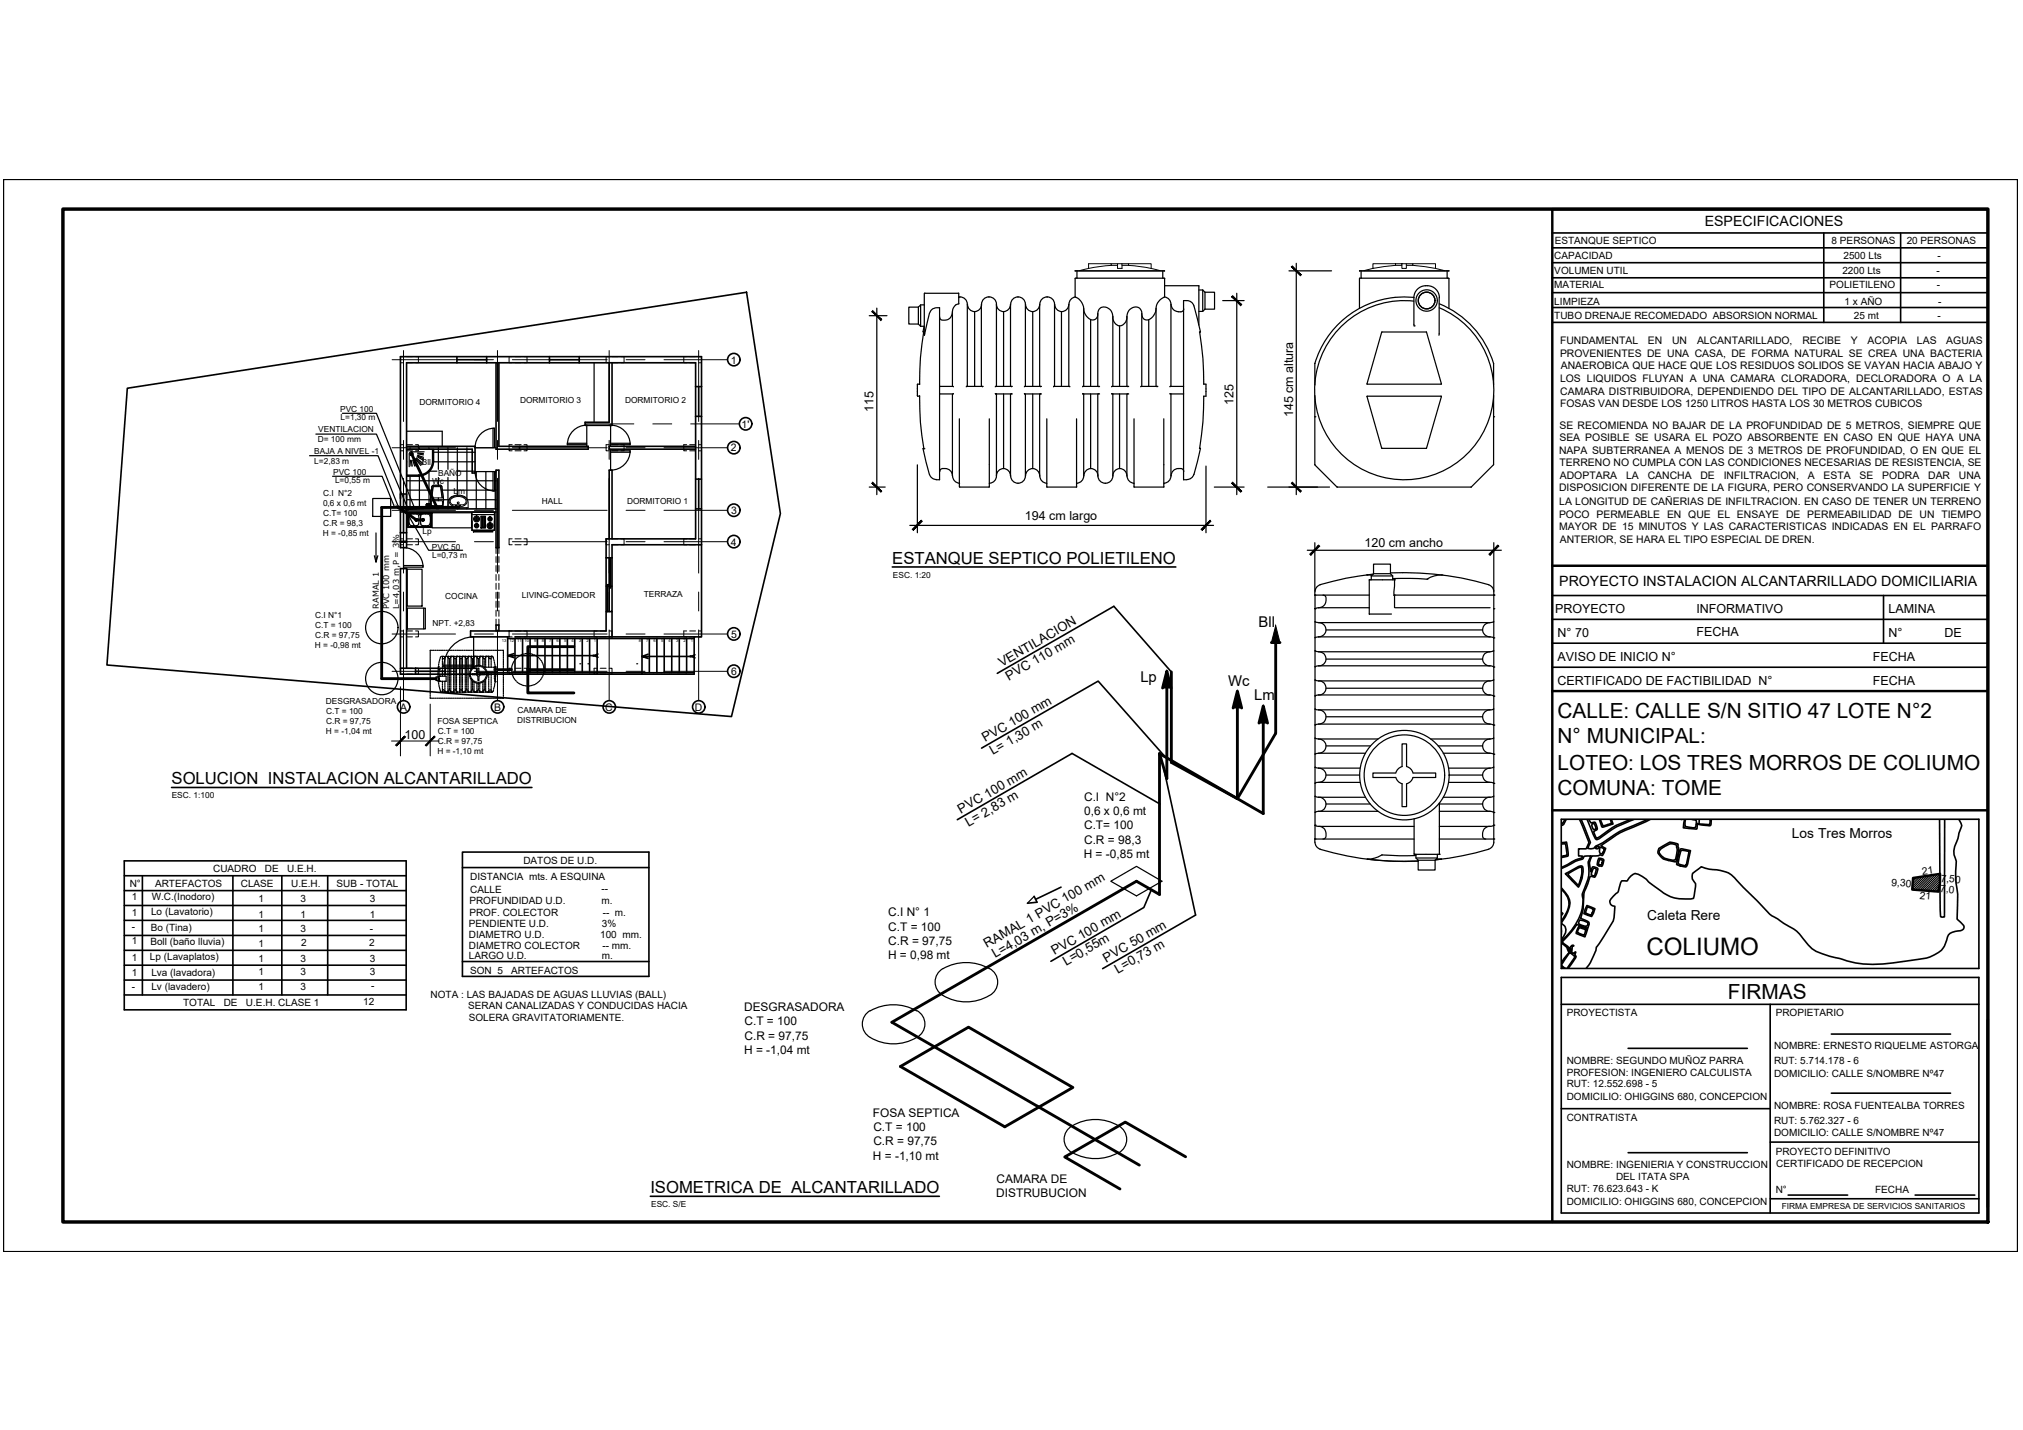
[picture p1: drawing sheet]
<svg xmlns="http://www.w3.org/2000/svg" width="420mm" height="297mm" viewBox="0 0 420 297" stroke-linecap="round" stroke-linejoin="round" font-family="sans-serif">
<defs><g id="words">
<text font-size="5" x="342" y="198.3">COLIUMO</text>
<g font-size="4.3">
<text x="323.5" y="149.1">CALLE: CALLE S/N SITIO 47 LOTE N°2</text>
<text x="323.5" y="154.3">N° MUNICIPAL:</text>
<text x="323.5" y="159.9">LOTEO: LOS TRES MORROS DE COLIUMO</text>
<text x="323.5" y="165.1">COMUNA: TOME</text>
<text x="358.9" y="207.6">FIRMAS</text>
</g>
<g font-size="3.5">
<text x="185.3" y="117.1">ESTANQUE SEPTICO POLIETILENO</text>
<text x="35.6" y="162.8">SOLUCION INSTALACION ALCANTARILLADO</text>
<text x="135.1" y="247.8">ISOMETRICA DE ALCANTARILLADO</text>
</g>
<g font-size="3.1">
<text x="261.4" y="130.2">Bll</text>
<text x="236.8" y="141.7">Lp</text>
<text x="255" y="142.5">Wc</text>
<text x="260.5" y="145.5">Lm</text>
</g>
<g font-size="2.9">
<text x="354.1" y="46.9">ESPECIFICACIONES</text>
<text x="323.8" y="121.8">PROYECTO INSTALACION ALCANTARRILLADO DOMICILIARIA</text>
<text x="372.2" y="174.2">Los Tres Morros</text>
<text x="342.1" y="191.1">Caleta Rere</text>
</g>
<g font-size="2.7">
<text x="208.1" y="138.6" transform="rotate(-30 208.1 138.6)">VENTILACION</text>
<text x="209.5" y="141.4" transform="rotate(-30 209.5 141.4)">PVC 110 mm</text>
<text x="204.6" y="154.2" transform="rotate(-30 204.6 154.2)">PVC 100 mm</text>
<text x="206.2" y="156.9" transform="rotate(-30 206.2 156.9)">L= 1,30 m</text>
<text x="199.6" y="169" transform="rotate(-30 199.6 169)">PVC 100 mm</text>
<text x="201.2" y="171.7" transform="rotate(-30 201.2 171.7)">L= 2,83 m</text>
<text x="205" y="197" transform="rotate(-30 205 197)">RAMAL 1 PVC 100 mm</text>
<text x="206.7" y="199.1" transform="rotate(-30 206.7 199.1)">L=4,03 m, P=3%</text>
<text x="219" y="198.5" transform="rotate(-30 219 198.5)">PVC 100 mm</text>
<text x="221.4" y="200.7" transform="rotate(-30 221.4 200.7)">L=0,55m</text>
<text x="229.8" y="200" transform="rotate(-30 229.8 200)">PVC 50 mm</text>
<text x="232.2" y="202.2" transform="rotate(-30 232.2 202.2)">L=0,73 m</text>
</g>
<g font-size="2.6">
<text x="181.4" y="85.6" transform="rotate(-90 181.4 85.6)">115</text>
<text x="256.2" y="84.1" transform="rotate(-90 256.2 84.1)">125</text>
<text x="268.6" y="86.7" transform="rotate(-90 268.6 86.7)">145 cm altura</text>
<text x="212.9" y="107.9">194 cm largo</text>
<text x="283.4" y="113.6">120 cm ancho</text>
<text x="323" y="127.3">PROYECTO</text>
<text x="352.3" y="127.3">INFORMATIVO</text>
<text x="392.2" y="127.3">LAMINA</text>
<text x="323.5" y="132.3">N° 70</text>
<text x="323.5" y="137.2">AVISO DE INICIO N°</text>
<text x="352.3" y="132.1">FECHA</text>
<text x="388.9" y="137.2">FECHA</text>
<text x="392.2" y="132.3">N°</text>
<text x="403.8" y="132.3">DE</text>
<text x="323.5" y="142.2">CERTIFICADO DE FACTIBILIDAD N°</text>
<text x="388.9" y="142.2">FECHA</text>
<text x="84" y="153.6">100</text>
</g>
<g font-size="2.5">
<text x="225.2" y="166.4">C.I N°2</text>
<text x="225.2" y="169.3">0,6 x 0,6 mt</text>
<text x="225.2" y="172.3">C.T= 100</text>
<text x="225.1" y="178.2">H = -0,85 mt</text>
<text x="225.2" y="175.3">C.R = 98,3</text>
<text x="184.5" y="190.4">C.I N° 1</text>
<text x="184.5" y="193.3">C.T = 100</text>
<text x="184.5" y="196.3">C.R = 97,75</text>
<text x="184.4" y="199.3">H = 0,98 mt</text>
<text x="154.5" y="210">DESGRASADORA</text>
<text x="154.6" y="213">C.T = 100</text>
<text x="154.6" y="216">C.R = 97,75</text>
<text x="154.5" y="218.9">H = -1,04 mt</text>
<text x="181.3" y="231.9">FOSA SEPTICA</text>
<text x="181.4" y="234.9">C.T = 100</text>
<text x="181.4" y="237.9">C.R = 97,75</text>
<text x="181.3" y="240.9">H = -1,10 mt</text>
<text x="207" y="245.7">CAMARA DE</text>
<text x="206.9" y="248.7">DISTRUBUCION</text>
</g>
<g font-size="2.2">
<text x="324" y="71.5">FUNDAMENTAL</text>
<text x="342.3" y="71.5">EN</text>
<text x="347.3" y="71.5">UN</text>
<text x="352.5" y="71.5">ALCANTARILLADO,</text>
<text x="374.3" y="71.5">RECIBE</text>
<text x="384.4" y="71.5">Y</text>
<text x="387.9" y="71.5">ACOPIA</text>
<text x="398.1" y="71.5">LAS</text>
<text x="404.2" y="71.5">AGUAS</text>
<text x="151.8" y="75.5">1</text>
<text x="324" y="74.2">PROVENIENTES DE UNA CASA, DE FORMA NATURAL SE CREA UNA BACTERIA</text>
<text x="324.2" y="76.8">ANAEROBICA QUE HACE QUE LOS RESIDUOS SOLIDOS SE VAYAN HACIA ABAJO Y</text>
<text x="324" y="79.4">LOS LIQUIDOS FLUYAN A UNA CAMARA CLORADORA, DECLORADORA O A LA</text>
<text x="324" y="82">CAMARA DISTRIBUIDORA, DEPENDIENDO DEL TIPO DE ALCANTARILLADO, ESTAS</text>
<text x="154" y="88.9">1'</text>
<text x="323.9" y="89">SE RECOMIENDA NO BAJAR DE LA PROFUNDIDAD DE 5 METROS, SIEMPRE QUE</text>
<text x="324" y="84.6">FOSAS VAN DESDE LOS 1250 LITROS HASTA LOS 30 METROS CUBICOS</text>
<text x="151.8" y="93.8">2</text>
<text x="323.8" y="94.2">NAPA SUBTERRANEA A MENOS DE 3 METROS DE PROFUNDIDAD, O EN QUE EL</text>
<text x="323.9" y="91.6">SEA POSIBLE SE USARA EL POZO ABSORBENTE EN CASO EN QUE HAYA UNA</text>
<text x="323.9" y="96.9">TERRENO NO CUMPLA CON LAS CONDICIONES NECESARIAS DE RESISTENCIA, SE</text>
<text x="324" y="99.4">ADOPTARA</text>
<text x="337.7" y="99.4">LA</text>
<text x="342.2" y="99.4">CANCHA</text>
<text x="353.2" y="99.4">DE</text>
<text x="358" y="99.4">INFILTRACION,</text>
<text x="375.5" y="99.4">A</text>
<text x="378.7" y="99.4">ESTA</text>
<text x="386.2" y="99.4">SE</text>
<text x="390.9" y="99.4">PODRA</text>
<text x="400.5" y="99.4">DAR</text>
<text x="406.9" y="99.4">UNA</text>
<text x="151.9" y="106.8">3</text>
<text x="323.8" y="102.1">DISPOSICION DIFERENTE DE LA FIGURA, PERO CONSERVANDO LA SUPERFICIE Y</text>
<text x="323.8" y="107.6">POCO PERMEABLE EN QUE EL ENSAYE DE PERMEABILIDAD DE UN TIEMPO</text>
<text x="323.8" y="105">LA LONGITUD DE CAÑERIAS DE INFILTRACION. EN CASO DE TENER UN TERRENO</text>
<text x="151.8" y="113.3">4</text>
<text x="323.8" y="110.2">MAYOR DE 15 MINUTOS Y LAS CARACTERISTICAS INDICADAS EN EL PARRAFO</text>
<text x="324" y="112.8">ANTERIOR, SE HARA EL TIPO ESPECIAL DE DREN.</text>
<text x="151.8" y="132.5">5</text>
<text x="151.8" y="140.2">6</text>
<text x="83.1" y="147.7">A</text>
<text x="102.6" y="147.7">B</text>
<text x="125.7" y="147.7">C</text>
<text x="144.3" y="147.7">D</text>
</g>
<g font-size="2.1">
<text x="322.8" y="53.8">CAPACIDAD</text>
<text x="322.9" y="50.6">ESTANQUE SEPTICO</text>
<text x="380.4" y="50.6">8 PERSONAS</text>
<text x="382.9" y="53.8">2500 Lts</text>
<text x="396" y="50.6">20 PERSONAS</text>
<text x="402.4" y="53.8">-</text>
<text x="322.8" y="56.8">VOLUMEN UTIL</text>
<text x="322.8" y="59.9">MATERIAL</text>
<text x="380" y="59.9">POLIETILENO</text>
<text x="382.6" y="56.8">2200 Lts</text>
<text x="402.2" y="56.8">-</text>
<text x="402.3" y="59.9">-</text>
<text x="322.8" y="63.4">LIMPIEZA</text>
<text x="383.1" y="63.4">1 x AÑO</text>
<text x="402.5" y="63.4">-</text>
<text x="322.8" y="66.3">TUBO DRENAJE RECOMEDADO ABSORSION NORMAL</text>
<text x="385" y="66.3">25 mt</text>
<text x="402.4" y="66.3">-</text>
<text x="108.7" y="179.4">DATOS DE U.D.</text>
<text x="27" y="184.2">N°</text>
<text x="32.2" y="184.2">ARTEFACTOS</text>
<text x="44.3" y="181.1">CUADRO</text>
<text x="50" y="184.2">CLASE</text>
<text x="55" y="181.1">DE</text>
<text x="59.6" y="181.1">U.E.H.</text>
<text x="60.5" y="184.2">U.E.H.</text>
<text x="69.9" y="184.2">SUB - TOTAL</text>
<text x="97.6" y="182.9">DISTANCIA mts. A ESQUINA</text>
<text x="97.6" y="185.4">CALLE</text>
<text x="125" y="185.3">--</text>
<text x="392.8" y="183.9" transform="rotate(5 392.8 183.9)">9,30</text>
<text x="399.3" y="181.7" transform="rotate(-8 399.3 181.7)">21</text>
<text x="402.9" y="185.3" transform="rotate(5 402.9 185.3)">7,0</text>
<text x="403" y="183.1" transform="rotate(5 403 183.1)">7,50</text>
<text x="27.4" y="187">1</text>
<text x="27.4" y="190.2">1</text>
<text x="31.4" y="190.2">Lo (Lavatorio)</text>
<text x="31.5" y="187">W.C.(Inodoro)</text>
<text x="53.7" y="190.6">1</text>
<text x="53.7" y="187.4">1</text>
<text x="62.4" y="190.6">1</text>
<text x="62.4" y="187.4">3</text>
<text x="76.8" y="190.6">1</text>
<text x="76.8" y="187.4">3</text>
<text x="97.5" y="190.2">PROF. COLECTOR</text>
<text x="97.5" y="187.8">PROFUNDIDAD U.D.</text>
<text x="125" y="187.8">m.</text>
<text x="125.2" y="190.2">-- m.</text>
<text x="398.6" y="186.7" transform="rotate(5 398.6 186.7)">21</text>
<text x="27.4" y="193.3">-</text>
<text x="27.4" y="196.1">1</text>
<text x="31.2" y="196.3">Boll (baño lluvia)</text>
<text x="31.3" y="193.3">Bo (Tina)</text>
<text x="53.7" y="193.7">1</text>
<text x="53.7" y="196.8">1</text>
<text x="62.4" y="193.7">3</text>
<text x="62.6" y="196.6">2</text>
<text x="76.7" y="196.6">2</text>
<text x="76.8" y="193.7">-</text>
<text x="97.4" y="192.6">PENDIENTE U.D.</text>
<text x="97.4" y="197.1">DIAMETRO COLECTOR</text>
<text x="97.4" y="194.8">DIAMETRO U.D.</text>
<text x="124.6" y="194.8">100 mm.</text>
<text x="125" y="192.6">3%</text>
<text x="125.1" y="197.1">-- mm.</text>
<text x="27.4" y="199.6">1</text>
<text x="27.4" y="202.8">1</text>
<text x="31.1" y="199.5">Lp (Lavaplatos)</text>
<text x="31.4" y="202.7">Lva (lavadora)</text>
<text x="53.7" y="199.7">1</text>
<text x="53.7" y="202.6">1</text>
<text x="62.4" y="199.7">3</text>
<text x="62.4" y="202.6">3</text>
<text x="76.8" y="199.7">3</text>
<text x="76.8" y="202.6">3</text>
<text x="97.4" y="199.1">LARGO U.D.</text>
<text x="97.6" y="202.2">SON 5</text>
<text x="106.2" y="202.2">ARTEFACTOS</text>
<text x="125" y="199.1">m.</text>
<text x="27.4" y="205.7">-</text>
<text x="31.4" y="205.7">Lv (lavadero)</text>
<text x="38" y="208.9">TOTAL</text>
<text x="46.5" y="208.9">DE</text>
<text x="51.1" y="208.9">U.E.H. CLASE 1</text>
<text x="53.7" y="205.7">1</text>
<text x="62.4" y="205.7">3</text>
<text x="75.4" y="208.8">12</text>
<text x="77.1" y="205.4">-</text>
<text x="89.4" y="207.4">NOTA : LAS BAJADAS DE AGUAS LLUVIAS (BALL)</text>
<text x="97.2" y="209.7">SERAN CANALIZADAS Y CONDUCIDAS HACIA</text>
<text x="97.4" y="212.2">SOLERA GRAVITATORIAMENTE.</text>
<text x="325.4" y="211.1">PROYECTISTA</text>
<text x="368.8" y="211.1">PROPIETARIO</text>
<text x="325.4" y="221">NOMBRE: SEGUNDO MUÑOZ PARRA</text>
<text x="368.5" y="218">NOMBRE: ERNESTO RIQUELME ASTORGA</text>
<text x="368.5" y="221.1">RUT: 5.714.178 - 6</text>
<text x="325.4" y="223.5">PROFESION: INGENIERO CALCULISTA</text>
<text x="325.4" y="225.9">RUT: 12.552.698 - 5</text>
<text x="368.5" y="223.7">DOMICILIO: CALLE S/NOMBRE Nº47</text>
<text x="325.4" y="232.8">CONTRATISTA</text>
<text x="325.4" y="228.6">DOMICILIO: OHIGGINS 680, CONCEPCION</text>
<text x="368.5" y="230.3">NOMBRE: ROSA FUENTEALBA TORRES</text>
<text x="368.5" y="233.4">RUT: 5.762.327 - 6</text>
<text x="368.5" y="236">DOMICILIO: CALLE S/NOMBRE Nº47</text>
<text x="368.8" y="239.9">PROYECTO DEFINITIVO</text>
<text x="325.4" y="242.7">NOMBRE: INGENIERIA Y CONSTRUCCION</text>
<text x="335.6" y="245.2">DEL ITATA SPA</text>
<text x="368.9" y="242.5">CERTIFICADO DE RECEPCION</text>
<text x="325.4" y="247.6">RUT: 76.623.643 - K</text>
<text x="325.4" y="250.2">DOMICILIO: OHIGGINS 680, CONCEPCION</text>
<text x="368.8" y="247.9">N°</text>
<text x="389.5" y="247.9">FECHA</text>
</g>
<g font-size="1.7">
<text x="108" y="83.7">DORMITORIO 3</text>
<text x="129.8" y="83.7">DORMITORIO 2</text>
<text x="66.1" y="89.8">VENTILACION</text>
<text x="70.6" y="85.7">PVC 100</text>
<text x="70.7" y="87.3">L=1,30 m</text>
<text x="87.1" y="84.1">DORMITORIO 4</text>
<text x="65.3" y="94.3">BAJA A NIVEL -1</text>
<text x="66" y="91.9">D= 100 mm</text>
<text x="65.3" y="96.4">L=2,83 m</text>
<text x="69.2" y="98.8">PVC 100</text>
<text x="69.6" y="100.4">L=0,55 m</text>
<text x="87.6" y="96.6">Bll</text>
<text x="89.7" y="100.6">Wc</text>
<text x="91" y="98.9">BAÑO</text>
<text x="67.1" y="103.1">C.I N°2</text>
<text x="67.1" y="105.2">0,6 x 0,6 mt</text>
<text x="67.1" y="107.3">C.T= 100</text>
<text x="94.2" y="102.5">Lm</text>
<text x="112.6" y="104.8">HALL</text>
<text x="130.2" y="104.7">DORMITORIO 1</text>
<text x="67" y="111.4">H = -0,85 mt</text>
<text x="67.1" y="109.3">C.R = 98,3</text>
<text x="87.7" y="111">Lp</text>
<text x="89.7" y="114.3">PVC 50</text>
<text x="89.7" y="116">L=0,73 m</text>
<text x="92.5" y="124.4">COCINA</text>
<text x="108.4" y="124.2">LIVING-COMEDOR</text>
<text x="133.7" y="124">TERRAZA</text>
<text x="185.4" y="120.1">ESC. 1:20</text>
<text x="65.4" y="128.4">C.I N°1</text>
<text x="65.4" y="130.4">C.T = 100</text>
<text x="78.7" y="126.4" transform="rotate(-90 78.7 126.4)">RAMAL 1</text>
<text x="80.8" y="126.5" transform="rotate(-90 80.8 126.5)">PVC 100 mm</text>
<text x="82.9" y="126.5" transform="rotate(-90 82.9 126.5)">L=4,03 m,P = 3%</text>
<text x="89.8" y="130.1">NPT. +2,83</text>
<text x="65.4" y="134.6">H = -0,98 mt</text>
<text x="65.4" y="132.5">C.R = 97,75</text>
<text x="67.7" y="146.1">DESGRASADORA</text>
<text x="67.7" y="148.2">C.T = 100</text>
<text x="107.5" y="148.1">CAMARA DE</text>
<text x="67.7" y="152.4">H = -1,04 mt</text>
<text x="67.7" y="150.3">C.R = 97,75</text>
<text x="90.8" y="150.4">FOSA SEPTICA</text>
<text x="90.9" y="152.5">C.T = 100</text>
<text x="90.9" y="154.6">C.R = 97,75</text>
<text x="107.4" y="150.2">DISTRIBUCION</text>
<text x="90.8" y="156.6">H = -1,10 mt</text>
<text x="35.7" y="165.9">ESC. 1:100</text>
<text x="135.2" y="250.8">ESC. S/E</text>
<text x="370.1" y="251.2">FIRMA EMPRESA DE SERVICIOS SANITARIOS</text>
</g>
<g font-size=".9">
<text x="104.3" y="133.4">13</text>
<text x="105.8" y="133.4">12</text>
<text x="107.4" y="133.4">11</text>
<text x="108.9" y="133.4">10</text>
<text x="110.9" y="133.4">9</text>
<text x="112.5" y="133.4">8</text>
<text x="114.1" y="133.4">7</text>
<text x="115.6" y="133.4">6</text>
<text x="117.2" y="133.4">5</text>
<text x="118.7" y="133.4">4</text>
<text x="120.3" y="133.4">3</text>
<text x="121.8" y="133.4">2</text>
<text x="123.3" y="133.4">1</text>
<text x="132.7" y="133.4">8</text>
<text x="134.2" y="133.4">7</text>
<text x="135.7" y="133.4">6</text>
<text x="137.3" y="133.4">5</text>
<text x="138.8" y="133.4">4</text>
<text x="140.4" y="133.4">3</text>
<text x="141.9" y="133.4">2</text>
<text x="143.5" y="133.4">1</text>
</g>
</g></defs>
<!-- layer: lineaFina -->
<g fill="none" stroke="#000" stroke-width=".34">
<path d="M101.1 74.1h13v1.3h-13zM103 75.4v17.9h19.2v-.6h-18.6v-17.3M120.3 74.1h25.4v6.2h-1.2v-4.9h-24.2zM127.1 75.4v12.9h-5.6v-.6h5M26.4 80.6l128.7-19.9 7 46-10.2 42.1-129.7-10.7zM98.1 98.3h.6M103 97.7h.6M144.5 99.5h1.2M145.1 99.5v6.2M83.2 105.7h1.2v.6h-1.2zM83.2 103.5v-29.4h11.7v1.3h-10.5v28.1M83.2 110.7h1.2v3h-1.2z"/>
<path d="M125.9 115.9v11.1h1.2v-11.1M125.9 115.9h1.2M126.5 115.9v11.1M126.8 115.9v6.2h-.3M144.5 105.7h1.2M145.7 113.2v-26.7h-1.2v25.4h-18.6v4M145.7 113.2v19.1h-18.6M145.7 113.2h-18.6v2.7M83.2 138.8h3.1v1.2h-3.1v-21.9h1.2v20.7M99 139.7h45.2M103 131.1v-1.3h.6v1.3M105.4 132.3v7.4"/>
<path d="M105.4 132.6h38.8M106.8 135.8l-1.4 .4M107 132.3h20.1M107 132.6v7.1M108.5 132.6v7.1M110.1 132.6v7.1M111.6 132.6v7.1M113.2 132.6v7.1M114.7 132.6v7.1M116.3 132.6v7.1M117.8 132.6v7.1M119.4 132.6v7.1"/>
<path d="M120.9 132.6v7.1M122.5 132.6v7.1M123.2 136.1l1 .4M124 136.2h-18.6l1.4 .4M124 132.6v7.4M124.2 135.8l-1 .5M125.9 127v4.1h-28.2v1.2h8M125.9 121.8h1.2M126.5 121.5h-.3v5.5M127.1 127v5.3M133.3 132.6v7.4M134.6 135.9l-1.3 .5"/>
<path d="M134.9 132.6v7.1M136.4 132.6v7.1M138 132.6v7.1M139.5 132.6v7.1M141.1 132.6v7.1M142.6 132.6v7.1M143.4 136.2l.9 .5M144.2 136.4h-10.9l1.3 .4M144.2 132.3v7.7h-51.7v-1.2h6.5v1.2M144.3 136l-.9 .4"/>
</g>
<!-- layer: achurado -->
<g fill="none" stroke="#000" stroke-width=".25">
<path d="M84.4 99.9h18M84.4 97.9h.1M84.4 95.9h.1M84.4 93.9h.1M85.2 93v.3M85.2 98.9v6.8M87.1 93v.3M87.1 98.9v6.8M89.1 93v.3M89.1 98.1v6.6M89.3 97.9h1.4M90.1 95.9h8.6"/>
<path d="M90.1 93.9h8.6M91 93v4.5M91 99.2v1.8M93 93v4.5M93 99.2v6.5M95 97.9h3.7M95 93v9.8M97 93v10.6M98.9 98v7.7M100.9 98v7.7M102.7 99.9h.3M102.9 98v7.7"/>
<path d="M84.4 103.8h8.8M84.4 101.8h5.4M87.2 106.8h.1M89.1 105.4v.3M91 103.4v.6M91 105.4v.3M91.7 101.8h10.7M95 105.5v.2M97 105.5v.2M97.1 103.8h5.9M102.7 101.8h.3M397.5 182.4l-.2 .2"/>
<path d="M398.1 182.3l-.8 .8M398.6 182.2l-1.4 1.4M399.2 182.1l-2 2M399.7 182l-2.5 2.6M400.3 181.9l-2.9 2.9M400.8 181.9l-3 2.9M401.3 181.8l-3 3.1M401.9 181.7l-3.2 3.2M402.4 181.6l-3.3 3.3M402.6 185.1l-.1 .1M402.7 184.5l-.6 .7M402.8 184l-1.1 1.1"/>
<path d="M402.9 181.6l-3.4 3.4M402.9 182.1l-2.9 2.9M402.9 182.5l-2.5 2.5M402.9 183l-2.1 2.1M402.9 183.5l-1.7 1.6"/>
</g>
<!-- layer: segmento -->
<g fill="none" stroke="#000" stroke-width=".21">
<path d="M103 113.7v1.3M103 115.6v1.2M103 117.5v1.2M103 119.3v1.3M103.6 113.7v1.3M103.6 115.6v1.2M103.6 117.5v1.2M103.6 119.3v1.3M103 121.2v1.2M103 123v1.3M103 124.9v1.3M103 126.7v1.3"/>
<path d="M103 128.6v1.2M103.6 121.2v1.2M103.6 123v1.3M103.6 124.9v1.3M103.6 126.7v1.3M103.6 128.6v1.2"/>
</g>
<!-- layer: tabiqueria -->
<path d="M126.5 75.4v12.3M84.4 92.7h14.3v5.6M84.4 93.3h13.7v5M103 97.7v16h.6v-16M107.9 92.7v.6M126.5 88.3h.6M144.5 92.7h-18v.6h18M83.2 105.7v-3.1h1.2v3.1h18.6M83.2 106.3v4.4M83.8 102.6v3.1M103 106.3h-18.6v4.4M126.5 111.9v-14.2h.6v14.2" fill="none" stroke="#000" stroke-width=".34"/>
<!-- layer: artefactos -->
<g fill="none" stroke="#000" stroke-width=".25">
<path d="M123.4 75.4v12.3M84.4 89.6h7.4v3.1M84.5 98.8h2.4M85 94.3v2.6M85.2 95.6l.2 1.2M85.4 95.6l.2 1.2M85.5 93.9h2.6M85.5 93.8l-.4 .3-.1 .2M85.7 95.6l.4 1.2M85.8 95.5l.6 1.3M86 95.5l.8 1.3M86.3 95.3l1.1 1.4"/>
<path d="M86.4 95.3l1.3 1.2M86.5 95.1l1.3 1.2M86.6 94.9l1.4 .7M86.7 94.7l1.3 .6M86.7 94.6l1.3 .4M86.7 94.1l1.3 .1M86.8 94.3l1.2 .2M89 97.8l.1 .1M89.8 93.3v2.5h.3M89.8 95.8a2.86 2.86 0 0 1-2.8 2.8M89.9 93.3a5.2 5.2 0 0 1-.6 4.3 2.98 2.98 0 0 1-2.3 1.2M90.1 95.8v-2.5h-5.6v5.6h2.4v-.2h-2.4"/>
<path d="M90.1 95.8a3.1 3.1 0 0 1-3.1 3.1M84.6 118.2h3.1v7.7h-3.1zM89.7 106.5h8.2v3.1h-8.2zM98 108.3v1.9h4.7v-1.9M98 106.4h4.7v3.8h-4.7zM98 106.9h4.7M98.3 110.3h4v.2h-4zM99 110.2v.1M99.3 110.2v.1M99.9 107.2h.9v2.5h-.9zM99.9 107.4h.9M99.9 109.6h.9"/>
<path d="M100.1 107.4v2.2M100.2 107.4v2.2M100.4 107.4v2.2M100.5 107.4v2.2M100.7 107.4v2.2M101.4 110.2v.1M101.8 110.2v.1M84.6 126.3h3.7v4.3h-3.7zM88 126.3v4.3"/>
<circle cx="85.5" cy="94.3" r=".15"/>
<circle cx="85.5" cy="94.3" r=".28"/>
<circle cx="99" cy="107.8" r=".61"/>
<circle cx="99" cy="107.8" r=".44"/>
<circle cx="99" cy="107.8" r=".32"/>
<circle cx="99" cy="109.2" r=".44"/>
<circle cx="99" cy="109.2" r=".32"/>
<circle cx="99" cy="107.8" r=".15"/>
<circle cx="99" cy="109.2" r=".15"/>
<circle cx="101.8" cy="109.2" r=".61"/>
<circle cx="101.8" cy="109.2" r=".44"/>
<circle cx="101.8" cy="109.2" r=".32"/>
<circle cx="101.8" cy="107.8" r=".32"/>
<circle cx="101.8" cy="107.8" r=".44"/>
<circle cx="101.8" cy="107.8" r=".15"/>
<circle cx="101.8" cy="109.2" r=".15"/>
</g>
<!-- layer: ventanas -->
<g fill="none" stroke="#000" stroke-width=".34">
<path d="M94.9 74.1h6.2M94.9 75.4h6.2M94.9 74.7h6.2M114.1 74.1h6.2M114.1 75.4h6.2M114.1 74.7h6.2M144.5 80.3v6.2M145.1 80.3v6.2M145.7 80.3v6.2M83.8 106.3v4.4M86.3 138.8h6.2M86.3 139.4h6.2"/>
<path d="M86.3 140h6.2"/>
</g>
<!-- layer: puertas -->
<g fill="none" stroke="#000" stroke-width=".25">
<path d="M98.7 97.9a4 4 0 0 0 4 4.1M98.7 98h4.3M102.4 93v-4h.3v4M102.4 98v4h.3M102.7 98v4M102.7 88.9a4 4 0 0 0-4 4.1h4.3M117.8 92.4h4.1M121.9 92.1h-4.1v.3M121.9 88.3v4.4M121.9 88.3a4 4 0 0 0-4.1 4.1M126.8 93.6h4v.3h-4M126.8 92.1h4v.3h-4"/>
<path d="M126.8 88.3v4.4M126.8 93.3v4.4M126.8 88.3a4 4 0 0 1 4.1 4.1M130.9 93.6a4 4 0 0 1-4.1 4.1M83.8 117.8h4M83.8 117.5h4v.3M87.9 117.8a4 4 0 0 0-4.1-4.1v4.4M92.2 138.5a6.2 6.2 0 0 1 6.2-6.2v6.5M98.4 138.2h-6.2v.3h6.2"/>
</g>
<!-- layer: pilares -->
<g fill="none" stroke="#000" stroke-width=".21">
<path d="M83.8 74.1h-.6v1.3h.6M84.4 74.1h1.3M84.4 75.4h1.3M86.3 74.1h.6v1.3h-.6M106.4 74.1h-.7v1.3h.7M107 74.1h1.2M107 75.4h1.2M108.8 74.1h.7v1.3h-.7M126.5 74.1h-.6v1.3h.6M127.1 74.1h1.2M127.1 75.4h1.2M129 74.1h.6v1.3h-.6"/>
<path d="M142.6 74.1h-.6v1.3h.6M143.2 74.1h1.3M143.2 75.4h1.3M145.1 74.1h.6v1.3h-.6M83.8 92.4h-.6v1.2h.6M84.4 92.4h1.3M84.4 93.6h1.3M86.3 92.4h.6v1.2h-.6M106.4 92.4h-.7v1.2h.7M107 92.4h1.2M107 93.6h1.2M108.8 92.4h.7v1.2h-.7"/>
<path d="M126.5 92.4h-.6v1.2h.6M127.1 92.4h1.2M127.1 93.6h1.2M129 92.4h.6v1.2h-.6M142.6 92.4h-.6v1.2h.6M143.2 92.4h1.3M143.2 93.6h1.3M145.1 92.4h.6v1.2h-.6M83.8 111.9h-.6v1.3h.6M84.4 111.9h1.3M84.4 113.2h1.3M86.3 111.9h.6v1.3h-.6"/>
<path d="M106.4 111.9h-.7v1.3h.7M107 111.9h1.2M107 113.2h1.2M108.8 111.9h.7v1.3h-.7M126.5 111.9h-.6v1.3h.6M127.1 111.9h1.2M127.1 113.2h1.2M129 111.9h.6v1.3h-.6M142.6 111.9h-.6v1.3h.6M143.2 111.9h1.3M143.2 113.2h1.3M145.1 111.9h.6v1.3h-.6"/>
<path d="M83.8 131.1h-.6v1.2h.6M83.8 138.8h-.6v1.2h.6M84.4 131.1h1.3M84.4 132.3h1.3M84.4 138.8h1.3M86.3 131.1h.6v1.2h-.6M86.3 138.8h.6v1.2h-.6M106.4 131.1h-.7v1.2h.7M106.4 138.8h-.7v1.2h.7M107 131.1h1.2M107 132.3h1.2M107 138.8h1.2"/>
<path d="M108.8 131.1h.7v1.2h-.7M108.8 138.8h.7v1.2h-.7M124 131.1h-.6v1.2h.6M124 138.8h-.6v1.2h.6M124.7 131.1h1.2M124.7 132.3h1.2M124.7 138.8h1.2M126.5 131.1h.6v1.2h-.6M126.5 138.8h.6v1.2h-.6M142.6 131.1h-.6v1.2h.6M143.2 131.1h1.3M143.2 132.3h1.3"/>
<path d="M145.1 131.1h.6v1.2h-.6M84.4 140h1.3M107 140h1.2M124.7 140h1.2"/>
</g>
<!-- layer: lineaFina -->
<path d="M120.4 137.9h.1M122.1 137.9h.1M132.2 137.9h.1M133.9 139.7h.1M135.6 139.7h.1M137.3 139.7h.1M139 139.7h.1M140.7 139.7h.1M142.4 139.7h.1M144 139.7h.1" fill="none" stroke="#000" stroke-width=".25"/>
<!-- layer: artefactos -->
<g fill="none" stroke="#000" stroke-width=".21">
<path d="M88.5 104.7h.7zM88.5 105.1v-.4v.4M88.5 104.7v.5h.7M88.5 104.8h.7M88.5 104.9h.7M88.5 105.2v.2h.7v-.2M88.5 105h.7M88.6 105.1v.2v-.2M88.6 105.3h.6zM88.6 105.3h.6M88.6 105.1h.6M88.6 105.2h.6"/>
<path d="M89.2 105.3v-.2v.2M89.2 105.1h-.7h.7M89.2 104.7v.4v-.4M89.2 104.7v.5M89.2 104.8h-.7h.7M89.5 105.2l.2 .2M89.6 105.4h2.2M89.7 101l-.3 2.8 .1 1.4M89.7 103.4l.3-2.3h1.5l.3 2.3M89.7 105.2l-.1-1.2h2.3v1.2h-.1M89.9 101h1.7l.3 2.4h-2.3zM90 100.8l-.3 .2"/>
<path d="M90 100.8l1.7 .1a7.8 7.8 0 0 1 .2 4.5h-.1v-.4h-2.1v.4M92 105.2l-.1 .2M93.1 104.5v1h4.1v-1M93.1 104.4a2.06 2.06 0 0 1 2.9-1.4 1.48 1.48 0 0 1 1.2 1.4M93.9 103.2a.95 .95 0 0 0-.6 .9 .95 .95 0 0 0 .6 .9M93.9 105a2.65 2.65 0 0 0 2.5 0M93.9 103.3a2.69 2.69 0 0 1 2.5 0M94 104.9h2.3M96.3 103.4a.74 .74 0 0 1 .5 .7 .74 .74 0 0 1-.5 .7M96.4 103.4a2.28 2.28 0 0 0-2.8 .4 .74 .74 0 0 0 .4 1M96.4 103.2a.95 .95 0 0 1 .6 .9 .95 .95 0 0 1-.6 .9"/>
<circle cx="94.7" cy="105.1" r=".11"/>
<circle cx="95.2" cy="104.5" r=".19"/>
<circle cx="95.6" cy="105.1" r=".11"/>
</g>
<!-- layer: www.dwgautocad.com -->
<g fill="none" stroke="#000" stroke-width=".25">
<path d="M84.7 106.5h4.9v3.1h-4.9zM84.8 109.2l.2 .2M84.8 109.2l.2 .1h4.3M85 106.6h4.3M85 109.4h4.3M85 106.6l-.2 .2v2.4M85.4 106.8h1.2M85.4 106.8a1.61 1.61 0 0 0-.4 1.7 .84 .84 0 0 0 1.2 .7h.4M86.6 106.8a.93 .93 0 0 1 .4 1.2v.5a.51 .51 0 0 1-.4 .7M87.8 106.8a1.02 1.02 0 0 0-.5 1.2v.3a.96 .96 0 0 0 .4 .9 .96 .96 0 0 0 1 0h.2a1.61 1.61 0 0 0 .5-1.8l-.2-.4-.3-.2M87.8 106.8h1.1M89.3 106.6l-4.4 .1-.1 2.5"/>
<path d="M89.3 106.6l.2 .2v2.4M89.5 109.2l-.2 .1M89.5 109.2l-.2 .2"/>
<circle cx="86.5" cy="108" r=".23"/>
<circle cx="86.5" cy="108" r=".19"/>
<circle cx="87.2" cy="106.8" r=".11"/>
<circle cx="87.8" cy="108" r=".19"/>
<circle cx="87.8" cy="108" r=".23"/>
</g>
<!-- layer: muros -->
<path d="M83.2 112.5h1.2M397.3 182.4l5.6-.9v1.9l-.3 1.8-5.4-.4z" fill="none" stroke="#000" stroke-width=".51"/>
<!-- layer: ejes -->
<g fill="none" stroke="#000" stroke-width=".21">
<path d="M81.4 74.7h13.2M83.8 72.8v14.7M98.5 74.7h4M103.3 72.8v14.7M106.4 74.7h19.7M126.5 72.8v14.7M130 74.7h4M137.9 74.7h13.2M145.1 72.8v14.7M81.4 93h13.2M83.8 91.5v3.9M83.8 99.4v19.6"/>
<path d="M98.5 93h4M103.3 91.5v3.9M103.3 99.4v19.6M106.4 93h19.7M121.5 88.1h10.1M126.5 91.5v3.9M126.5 99.4v19.6M130 93h4M135.6 88.1h3.9M137.9 93h13.2M143.5 88.1h10M145.1 91.5v3.9"/>
<path d="M145.1 99.4v19.6M81.4 112.5h13.2M81.4 106h13.2M98.5 112.5h4M98.5 106h4M106.4 112.5h19.7M106.4 106h19.7M130 112.5h4M130 106h4M137.9 112.5h13.2M137.9 106h13.2M81.4 131.7h13.2"/>
<path d="M81.4 139.4h13.2M83.8 123v3.9M83.8 130.9v14.6M98.5 131.7h4M98.5 139.4h4M103.3 123v3.9M103.3 130.9v14.6M106.4 131.7h19.7M106.4 139.4h19.7M126.5 123v3.9M126.5 130.9v14.6M130 131.7h4"/>
<path d="M130 139.4h4M137.9 131.7h13.2M137.9 139.4h13.2M145.1 123v3.9M145.1 130.9v14.6"/>
</g>
<!-- layer: textos -->
<g fill="none" stroke="#000" stroke-width=".34">
<circle cx="152.4" cy="74.7" r="1.29"/>
<circle cx="152.4" cy="93" r="1.29"/>
<circle cx="154.9" cy="88" r="1.29"/>
<circle cx="152.4" cy="112.5" r="1.29"/>
<circle cx="152.4" cy="106" r="1.29"/>
<circle cx="152.4" cy="139.4" r="1.29"/>
<circle cx="152.4" cy="131.7" r="1.29"/>
<circle cx="83.8" cy="146.8" r="1.29"/>
<circle cx="103.3" cy="146.8" r="1.29"/>
<circle cx="126.5" cy="146.8" r="1.29"/>
<circle cx="145.1" cy="146.8" r="1.29"/>
</g>
<!-- layer: alcantarillado -->
<g fill="#000" stroke="#000" stroke-width=".21">
<path d="M242.3 139.4l.9 3.5h-1.7zM265 130l.8 3.5h-1.7zM257 143.6l.9 3.5h-1.8zM262.4 146.6l.9 3.6h-1.8z"/>
<path d="M85.2 94.3h.3l-.2 .2zM85.5 94.3l-.2 .2zM85.3 94.5l.2-.1v.2zM85.5 94.4v.2zM85.5 94.4l.2 .1-.2 .1z"/>
<path d="M85.3 94.1h.2v.2zM85.3 94.1l.2 .2zM85.3 94.1l.2 .2h-.3z"/>
<path d="M85.5 94.4l.2-.1v.2zM85.5 94.3h.2z"/>
<path d="M85.7 94.1l-.2 .2h.2zM85.5 94.1h.2l-.2 .2z"/>
<path d="M82.6 105.6l.1-.2 .1 .3zM82.7 105.4l.1 .3zM82.8 105.4l.2 .2-.2 .1zM82.8 105.4l.2 .2v-.2z"/>
<path d="M83 105.2l-.2 .2h.2zM82.8 105.2h.2l-.2 .2zM82.8 105.2v.2zM82.6 105.2h.2v.2zM82.6 105.2l.2 .2zM82.6 105.2l.1 .2h-.2zM82.5 105.4l.1 .2 .1-.2z"/>
<path d="M84.6 105.5l.1 .2h-.2zM84.5 105.7h.2zM84.5 105.7h.2l-.1 .1zM84.7 105.7l-.1 .1zM84.6 105.8l.1-.1v.2zM84.7 105.7v.2l.2-.1z"/>
<path d="M84.7 105.7h.3l-.1 .1zM84.7 105.7h.3z"/>
<path d="M84.7 105.7h.3l-.1-.2zM84.7 105.4l.2 .1-.2 .2zM84.6 105.5l.1 .2v-.3z"/>
<path d="M86.2 108h.2l-.1 .2zM86.4 108l-.1 .2zM86.3 108.2l.1-.2 .1 .2zM86.4 108l.1 .2zM86.5 108l.1 .2h-.1z"/>
<path d="M86.3 107.8l.2-.1v.3zM86.3 107.8l.2 .2zM86.3 107.8l.1 .2h-.2z"/>
<path d="M86.5 108h.2l-.1 .2zM86.5 108h.2z"/>
<path d="M86.6 107.8l-.1 .2h.2zM86.5 107.7l.1 .1-.1 .2z"/>
<path d="M87.6 108h.2l-.1 .2zM87.8 108l-.1 .2zM87.7 108.2l.1-.2v.2z"/>
<path d="M87.8 108l.2 .2h-.2zM87.8 108l.2 .2zM87.9 108h.2l-.1 .2zM87.9 108h.2z"/>
<path d="M88 107.8l-.1 .2h.2zM87.8 107.7l.2 .1-.1 .2zM87.8 107.7l.1 .3zM87.7 107.8l.1-.1v.3zM87.7 107.8l-.1 .2h.2z"/>
<path d="M90.7 105.4v.3l-.1-.1zM90.7 105.4v.3zM90.7 105.4l.2 .2-.2 .1zM90.7 105.4l.2 .2 .1-.2z"/>
<path d="M90.6 105.2h.1v.2zM90.6 105.2l.1 .2zM90.6 105.2l.1 .2h-.2zM90.5 105.4l.1 .2 .1-.2z"/>
<path d="M90.9 105.2l-.2 .2h.3zM90.7 105.2h.2l-.2 .2z"/>
<path d="M94.9 105.5l.2-.1 .1 .2zM95.1 105.4l.1 .2zM95.2 105.4l.1 .1-.1 .1zM95.2 105.4l.1 .1 .1-.1z"/>
<path d="M94.9 105.2l.3-.1v.3zM94.9 105.2l.3 .2zM94.9 105.2l.2 .2h-.2zM94.9 105.4v.1l.2-.1z"/>
<path d="M95.3 105.2l-.1 .2h.2zM95.2 105.1l.1 .1-.1 .2z"/>
</g>
<g fill="none" stroke="#000" stroke-width=".59">
<path d="M85.5 94.3l5.2 11.1-6 .3M82.8 105.4l3.7 2.6h1.3M95.2 105.4h-15.9v35.6h11.3M103.3 139.1h2.9M109.6 139.1v4.8h9.6M119.2 134.3h-9.6v4.8h9.6M243.3 139.6v18.8l13.7 7.5M264.1 133.5h1.7M265 133.5v18.8l-8 13.6M240.8 156.5v29.3l-4.8-2.8-50.8 29.3 51.4 29.7M241.5 142.9l.8-3.5 .9 3.5M242.3 142.9v18.8l-1.5-5.2"/>
<path d="M256.1 147.1l.9-3.5 .9 3.5M257 147.1v18.8M261.5 150.2l.9-3.6 .9 3.6M262.4 150.2v18.8l-21.6-12.5M187 221.5l14.2-8.1 21.6 12.5-14.1 8.2zM246.2 240.3l-12.5-7.2-12.6 7.2 11.5 6.7"/>
</g>
<!-- layer: 0 -->
<g fill="none" stroke="#000" stroke-width=".25">
<path d="M223.3 57.9v3.8M223.3 56.3h18.6M223.3 57.8h18.6M223.4 57.8h-.1M223.7 56.3l-.1 1.5M241.5 56.3v1.4M241.5 57.7l.1 .1M241.9 59.4h7.1M241.9 57.9l-.1 3.8a2.69 2.69 0 0 0-1.7 2.4v16.2M249 59.4v8.1M267.7 56.3h8.8M269.2 54.7v48"/>
<path d="M282.3 57.9v6.2M282.3 56.3h18.6M282.7 56.3v1.4M282.7 57.7v.1M296.4 59.4a2.51 2.51 0 0 0-2.7 2.4v5.9M296.5 59.4a2.48 2.48 0 0 1 2.4 2.4v7.8M300.6 56.3v1.4M300.6 57.7l.1 .1M300.8 57.8h-18.5M300.9 57.8h.1M300.9 57.9v6.2M180.5 65.6h3.7"/>
<path d="M182.1 64v38.7M190.6 79.8v2.5M190.7 63.8h-1.9v3.5h1.9M190.7 63.8v3.5M190.7 67.3l.5 .5M191 79.7l-.4 .1M191.2 63.3v4.5M191.2 67.8h.8M191.8 69h.1M191.9 68.9l-.1 .1a57.8 57.8 0 0 0-.8 10.8M191.9 67.8l-.1 1.2M192 63.3h-.8l-.5 .5"/>
<path d="M192 69.6l1-4.5a1.72 1.72 0 0 1 2.1-1.2v35.8h-.6M192 61v8.6M192.1 60.9h6.9M192.1 60.9h-.1M197.8 64.8a1.65 1.65 0 0 1-2.5 1.5l-.2-.5M199.1 60.9v2.1M199.1 61.8h.1M199.2 61.7a1.52 1.52 0 0 1 1.7 1.5v17.1M199.2 63.1h-.1a1.63 1.63 0 0 0-1.3 1.7v15.5M200.9 63.2a1.5 1.5 0 0 0 1.5 1.5M202.4 64.8v15.5M203.8 63.2v17.1"/>
<path d="M203.9 63.2a1.5 1.5 0 0 1-1.4 1.5M205.4 61.7a1.51 1.51 0 0 0-1.5 1.5M205.5 61.7a1.5 1.5 0 0 1 1.5 1.5v17.1M207 63.2a1.46 1.46 0 0 0 1.4 1.5 1.46 1.46 0 0 0 1.5-1.5M208.4 64.8v15.5M209.9 63.2v17.1M211.4 61.7a1.5 1.5 0 0 0-1.5 1.5M211.5 61.7a1.5 1.5 0 0 1 1.5 1.5v17.1M213 63.2a1.5 1.5 0 0 0 1.5 1.5M214.5 64.8v15.5M215.9 63.2a1.5 1.5 0 0 1-1.4 1.5M219.1 63.2a1.5 1.5 0 0 0 1.4 1.5"/>
<path d="M220.5 64.8v15.5M222 63.2a1.5 1.5 0 0 1-1.5 1.5M222 63.2v17.1M223.3 61.7a2.64 2.64 0 0 1 1.8 2.4v16.2M223.3 61.7a1.5 1.5 0 0 0-1.3 1.5M225.1 64.1a2.37 2.37 0 0 0 1.9 2.4 1.11 1.11 0 0 0 1-1.3M226.5 66.4v13.9M231.1 65.8a1.45 1.45 0 0 0 1 1.7 1.45 1.45 0 0 0 1.7-.7l.2-1M232.5 67.7v12.6M238.6 66.4v13.9M240.1 64.1a2.35 2.35 0 0 1-2 2.4 1.12 1.12 0 0 1-1-1.3M241.9 61.7a1.5 1.5 0 0 1 1.3 1.5v17.1"/>
<path d="M243.2 63.2a1.68 1.68 0 0 0 2.5 1.4l.2-.4M246.5 62.4h-.7v37.3h.7M246.5 62.4a1.5 1.5 0 0 1 1.5 1.1M248 63.5l1.3 5.5h-.1a59.1 59.1 0 0 1 .8 10.8h.5v2.5l-.5 .1a55.3 55.3 0 0 1-.9 10.7h.2l-1.3 5.5M249 60.2h.8M249.8 60.2v4.5M249.8 60.2l.5 .5M250.3 64.2l-.5 .5h-.8M250.3 60.7h2v3.5h-2M250.3 60.7v3.5M253.9 62.4h4.5M256.9 60.9v41.8"/>
<path d="M273.1 75.5v4.5M273.1 75.5h.1M287 69h9.2l3.2 10.8h-15.5zM293.7 61.8a19.4 19.4 0 0 0-20.6 13.7M293.7 62.6a18.6 18.6 0 0 0-19.7 24.2 18.6 18.6 0 0 0 30.2 8 18.6 18.6 0 0 0-5.3-30.9M293.7 67.7h.1M298.9 63.1a19.4 19.4 0 0 1 11.3 12.4M310.2 75.5h.1M310.2 75.5v4.5M64.3 94.7h14.2l4.3 10.7M65.6 90.2h12.6l6.5 15.5M69.1 98.9h10.3l2.6 6.6"/>
<path d="M71.1 85.9h7.1l7.8 19.5M190.5 96.6v14.1M190.6 82.3h.4M191 82.2v.1a54.9 54.9 0 0 0 .9 10.9M191.8 93.1h.1M191.8 93.1l1.2 5.5a1.58 1.58 0 0 0 1.5 1M191.9 93.2h.1M195.1 80.3h2.9M196.3 97.3a.85 .85 0 0 0-1.1 .4v.2M196.3 97.3a1.5 1.5 0 0 1 1.5 1.5M197.8 81.8v17.1M197.9 98.9a1.5 1.5 0 0 0 1.4 1.5"/>
<path d="M198 81.7l-2.9 .1M199.2 87v14.1M200.7 80.3h.1M200.7 80.3h3.3M204 80.3h.1M205.5 87v14.1M206.7 81.7l.1 .1M206.8 80.3h.1M206.8 81.8h.1M206.8 80.3h3.2M206.8 80.3h-.1M207 98.9a1.5 1.5 0 0 1-1.4 1.5"/>
<path d="M207 98.8a1.46 1.46 0 0 1 1.4-1.5 1.46 1.46 0 0 1 1.5 1.5M207 81.8v17.1M208.4 81.8v15.5M209.9 81.8v17.1M209.9 98.9a1.5 1.5 0 0 0 1.5 1.5M210 80.3h.1M210 81.8h.1M210.1 81.7l-3.3 .1M212.8 81.7l3.3 .1M213 98.9a1.5 1.5 0 0 1-1.5 1.5M213 81.8v17.1M214.5 81.8v15.5"/>
<path d="M214.5 97.3a1.5 1.5 0 0 0-1.5 1.5M214.5 97.3a1.5 1.5 0 0 1 1.4 1.5M215.9 80.3l.1-17.1a1.52 1.52 0 0 1 1.5-1.5 1.52 1.52 0 0 1 1.5 1.5v17.1M215.9 81.8v17.1M216 98.9a1.5 1.5 0 0 0 1.4 1.5M216.1 80.3h.1M216.1 80.3h-3.3M216.1 81.8h.1M216.1 81.7v.1M217.4 87v14.1M218.8 80.3h3.4M218.8 80.3h.1"/>
<path d="M223.6 87v14.1M224.9 81.7v.1M224.9 80.3h.1M224.9 81.8h.1M224.9 80.3h3.3M225.1 98.9a1.5 1.5 0 0 1-1.4 1.5M225.1 81.8v17.1M225.1 98.8a1.46 1.46 0 0 1 1.5-1.5 1.46 1.46 0 0 1 1.4 1.5M226.5 81.8v15.5M228 80.3v-15.1a1.44 1.44 0 0 1 1.1-1.4 1.44 1.44 0 0 1 1.6 .7l.4 1.2v14.6M228 81.8v17.1M228 98.9a1.5 1.5 0 0 0 1.5 1.5"/>
<path d="M228.2 80.3h.1M228.2 81.8h.1M228.2 81.7l-3.3 .1M230.9 81.7l.1 .1M231 80.3h.1M231 81.8h.1M231 81.8h3.2M231 80.3h3.2M231 80.3h-.1M231.1 98.9a1.5 1.5 0 0 1-1.5 1.5M231.1 98.8a1.46 1.46 0 0 1 1.5-1.5 1.46 1.46 0 0 1 1.4 1.5M231.1 81.8v17.1"/>
<path d="M232.5 81.8v15.5M234 80.3v-14.6a1.7 1.7 0 0 1 .9-1.7 1.7 1.7 0 0 1 2 .3l.2 .5v15.5M234 81.8v17.1M234.1 98.9a1.5 1.5 0 0 0 1.4 1.5M234.2 80.3h.1M234.2 81.8h.1M234.3 81.7l-.1 .1M235.5 87v14.1M240.3 80.3h.1M240.3 80.3h-3.4M241.7 87v14.1M243 81.7l2.8 .1"/>
<path d="M243 80.3h.1M243 81.8h.1M243.2 98.9a1.5 1.5 0 0 1-1.4 1.5M243.2 81.8v17.1M245.8 80.3h-2.8M245.9 97.9a.61 .61 0 0 0-.7-.6 1.61 1.61 0 0 0-2 1.5M248 98.5a1.5 1.5 0 0 1-1.5 1.1M250.5 96.8v13.9M273.1 86.6v9.9M273.1 86.6h.1M273.1 82.1v4.5M273.1 96.6l4.6 4.6"/>
<path d="M283.9 82.3h15.5l-3.1 10.8h-9.3zM310.2 96.6l-4.7 4.6M310.2 86.6h.1M310.2 86.6v9.9M310.2 96.5h.1M310.2 82.1v4.5M77.4 103.5h3.7v3.8h-3.7zM77.8 115.4l.3 1.4M78.1 110.7v6.1l.4-1.4M84.7 106.8l4.3 7.5h7.1M180.5 101.2h3.3M189 109.1h63"/>
<path d="M199.2 100.4l.1 .1M199.3 101.1h6.2M205.5 100.4v.1M211.4 100.4h.1M217.4 100.4v.1M217.4 101.1l6.1 .1M223.6 101.1v.1M223.7 100.4l-.1 .1M229.5 100.4h.1M235.5 100.4v.1M235.5 101.1l6.2 .1M241.8 101.1l-.1 .1"/>
<path d="M241.8 100.4v.1M252.2 101.2h6.2M263.3 101.2h12.8M271.5 114.3h40.3M273.1 112.7v10.1M277.7 101.2h27.9M283.9 119.4h.1M283.9 119.4l1 .1M284.8 119.6h4.4M284.8 119.6v.8M285.2 119.3a60.8 60.8 0 0 0-11.1 2.2M285.3 119.2v-2h3.5v2"/>
<path d="M285.3 119.2h3.5M285.3 119.2l-.5 .4M288.8 119.2l.4 .4v.8M288.8 119a63.7 63.7 0 0 1 20.4 2.5M299.5 119.4h.1M299.5 119.4a5.7 5.7 0 0 0-3.1 .9l-3.6-.2-3.6 .1M310.2 112.7v10.1M89.4 135.5v.3M89.4 135.9v.4M89.4 136.4v.3M89.4 136.9v.3M89.4 137.3v.4"/>
<path d="M89.4 137.8v.3M89.4 138.3v.3M89.4 138.7v.4M89.4 139.2v.3M89.4 139.7v.3M89.6 135.1h-.2v.2M89.8 135.1h.3M90.3 135.1h.3M90.7 135.1h.3M91 139.7v.3M91 138.8v.3M91 139.3v.3"/>
<path d="M91 138.5h.1M91 138.5v.2M91.1 138.3l-.1 .3M91.1 138.9l.1 .4M91.1 137.9v.3M91.2 139.9v.3M91.2 139.1h.1M91.2 139.4v.3M91.2 137.4v.3M91.2 135.1h.3M91.3 137v.3M91.5 136.6l-.1 .2"/>
<path d="M91.7 135.1h.3M91.9 136.4v.4h.4M91.9 136.9v.3M91.9 137.3v.3M91.9 137.8v.3M91.9 138.3v.3M91.9 138.7v.3M91.9 139.2v.3M91.9 139.7v.3M92.1 135.1h.3M92.4 136.5v.2M92.4 136.4v.3"/>
<path d="M92.4 136.9v.3M92.4 137.3v.3M92.4 137.8v.3M92.4 138.2v.4M92.4 138.7v.3M92.4 139.1v.4M92.4 139.6v.4M92.6 135.1h.3M93 136.4h.1M93 136.4v.1M93 136.4h.2M93 136.5l.1 .2"/>
<path d="M93 136.5v.2M93 136.9v.3M93 137.3v.4M93 137.8v.3M93 138.3v.3M93 138.7v.4M93 139.2v.3M93 139.7v.3M93.1 135.1h.3M93.2 136.8h.1M93.3 136.8v.4M93.3 137.3v.4"/>
<path d="M93.3 137.8v.3M93.3 138.3v.3M93.3 138.7v.4M93.3 139.2v.3M93.3 139.7v.3M93.4 136.4h1M93.5 135.1h.3M93.6 136.4h.1M93.6 136.4v.1M93.6 136.5l-.3 .3M93.6 136.5v.2M93.6 136.9v.3"/>
<path d="M93.6 137.3v.4M93.6 137.8v.3M93.6 138.3v.3M93.6 138.7v.4M93.6 139.2v.3M93.6 139.7v.3M93.7 136.4h.1M93.9 136.4h.1M94 135.1h.3M94.2 136.4h.1M94.2 136.4v.1M94.2 136.5l.1 .2"/>
<path d="M94.2 136.5v.2M94.2 136.9v.3M94.2 137.3v.4M94.2 137.8v.3M94.2 138.3v.3M94.2 138.7v.4M94.2 139.2v.3M94.2 139.7v.3M94.4 136.8h.1M94.5 135.1h.3M94.5 136.8v.4M94.5 137.3v.4"/>
<path d="M94.5 137.8v.3M94.5 138.3v.3M94.5 138.7v.4M94.5 139.2v.3M94.5 139.7v.3M94.6 136.4h.3M94.8 136.5l-.3 .3M94.8 136.5v.2M94.8 136.9v.3M94.8 137.3v.4M94.8 137.8v.3M94.8 138.3v.3"/>
<path d="M94.8 138.7v.4M94.8 139.2v.3M94.8 139.7v.3M94.9 136.4h.1M94.9 136.4h.5M94.9 136.4l-.1 .1M94.9 135.1h.3M95.4 136.4h.1M95.4 136.4v.1M95.4 136.4h.3M95.4 135.1h.3M95.4 136.5l.1 .2"/>
<path d="M95.4 136.5v.2M95.4 136.9v.3M95.4 137.3v.4M95.4 137.8v.3M95.4 138.3v.3M95.4 138.7v.4M95.4 139.2v.3M95.4 139.7v.3M95.6 136.8h.1M95.7 136.8v.4M95.7 137.3v.4M95.7 137.8v.3"/>
<path d="M95.7 138.3v.3M95.7 138.7v.4M95.7 139.2v.3M95.7 139.7v.3M95.8 136.4h1M95.9 135.1h.3M96 136.4v.1M96 136.5l-.3 .3M96 136.5v.2M96 136.9v.3M96 137.3v.4M96 137.8v.3"/>
<path d="M96 138.3v.3M96 138.7v.4M96 139.2v.3M96 139.7v.3M96.1 136.4h.1M96.3 136.4h.1M96.3 135.1h.3M96.6 136.4h.1M96.6 136.4v.1M96.6 136.5l.3 .3M96.6 136.5v.2M96.6 136.9v.3"/>
<path d="M96.6 137.3v.4M96.6 137.8v.3M96.6 138.3v.3M96.6 138.7v.4M96.6 139.2v.3M96.6 139.7v.3M96.8 135.1h.3M96.9 136.8v.4M96.9 137.3v.4M96.9 137.8v.3M96.9 138.3v.3M96.9 138.7v.4"/>
<path d="M96.9 139.2v.3M96.9 139.7v.3M97 136.4h.3M97.1 136.8h-.2M97.2 136.5v.2M97.2 136.9v.3M97.2 137.3v.4M97.2 137.8v.3M97.2 138.3v.3M97.2 138.7v.4M97.2 139.2v.3M97.2 139.7v.3"/>
<path d="M97.3 136.4h.1M97.3 136.4h.5M97.3 136.4l-.1 .1M97.3 135.1h.3M97.5 139.8v.3M97.6 139.4v.3M97.7 139.8v.3M97.7 135.1h.3M97.8 139.4l-.1 .3M97.8 136.4h.1M97.8 136.4l.1 .2 .3 .2M97.8 136.4h.3"/>
<path d="M97.9 138.7l-.2 .5M97.9 136.5v.2M97.9 136.9v.3M97.9 137.3v.3M97.9 137.8v.3M97.9 138.3v.3M98.1 139l-.2 .3M98.2 138.3v.3l-.3 .3M98.2 136.8v.4M98.2 137.3v.4M98.2 137.8v.3M98.2 140h-.1v.2h.1"/>
<path d="M98.2 135.1h.3M98.2 136.4h1.1M98.3 136.8h-.1M98.4 140h.3M98.4 138.7l-.2 .2M98.5 136.5l-.1 .2M98.5 136.5v.2M98.5 136.8v.4M98.5 137.3v.3M98.5 137.8v.3M98.5 138.2v.2M98.5 136.4h.1"/>
<path d="M98.5 136.4v.1M98.6 138.4l-.3 .2M98.7 135.1h.3M98.7 136.4h.1M98.8 138.5l-.3 .1M99 138.2l-.3 .1M99 136.4h.1M99 136.4l.1 .3 .2 .1M99 136.5v.3M99 136.9v.4M99 137.4v.4M99 137.9v.3"/>
<path d="M99.1 135.1h.3M99.2 138.2h.3M99.3 139.5v.2l-.5 .3M99.3 138.9v-.1h.2v.1M99.3 138.4h-.3M99.3 139.1v.3M99.3 136.8v.4M99.3 137.3v.4M99.3 137.8v.4M99.4 138.4h.3M99.4 136.4h1.1M99.5 139.5v.2l.4 .3"/>
<path d="M99.5 139.1v.3M99.5 136.8h-.2M99.6 135.1h.3M99.6 137.9v.3l.3 .1M99.6 136.5v.2M99.6 136.5v.3M99.6 136.9v.4M99.6 137.4v.4M99.7 136.4h.1M99.7 136.4l-.1 .1M99.9 138.5l.2 .1M100 136.4h.1"/>
<path d="M100 140h.4M100 135.1h.4M100.1 138.3l.3 .2M100.2 136.4h.1M100.2 136.4l.1 .2 .3 .2M100.3 138.6l.2 .3M100.3 136.5v.2M100.3 136.8v.4M100.3 137.3v.3M100.3 137.8v.3M100.3 138.2v.2M100.5 140h.2v.2h-.2"/>
<path d="M100.5 138.6l.2 .2M100.5 135.1h.3M100.5 138.6h.3M100.6 136.8v.4M100.6 137.3v.3M100.6 137.8v.3M100.6 138.3v.3M100.6 138.9l.2 .3M100.7 136.4h.9M100.7 136.8h-.1M100.8 138.9l.2 .2M100.9 139.3l.1 .3"/>
<path d="M100.9 136.5l-.1 .2M100.9 136.5v.3M100.9 136.9v.3M100.9 137.4v.3M100.9 137.8v.4M100.9 138.3v.3M100.9 136.4h.1M100.9 136.4v.1M101 138.6h.2M101 135.1h.3M101 139.7v.3M101 139.3l.2 .3"/>
<path d="M101.2 136.4h.1M101.2 139.7h.1M101.2 139.7h.4M101.2 139.7v.3M101.4 136.4h.1M101.4 138.6h.3M101.4 135.1h.4M101.5 136.4h.1M101.5 136.4v.1M101.5 136.5v.2M101.5 136.5v.3M101.5 136.9v.3"/>
<path d="M101.5 137.4v.3M101.5 137.8v.4M101.5 138.3v.3M101.5 139.7v.3M101.8 136.4h.5l.2 .5M101.8 139.7h.3M101.9 138.6h.3M101.9 135.1h.3M102 136.4h.1M102 136.3h.1M102 136.4v.3l-.4 .1M102 136.9v.3"/>
<path d="M102 137.3v.3M102 137.8v.3M102 138.3v.3M102 139.7v.3M102.3 139.7h.3M102.3 138.6h.3M102.3 135.1h.4M102.6 137v.3M102.6 138.6h.1M102.6 138.9v.4M102.6 139.7h.1M102.6 138.7h.2"/>
<path d="M102.6 138.6v.2M102.6 139.5v.2M102.7 137.5v.3M102.7 139.9v.3M102.7 139.6v.1M102.8 138v.3M102.8 138.4v.3M102.8 138.7v.4M102.8 139.2v.4M102.8 138.7l.1 .1M102.8 135.1h.4M102.9 138.5h.1"/>
<path d="M102.9 139.5l-.3 .1M102.9 138.8v.3M102.9 139.2v.3M102.9 138.8h.4v.3M102.9 139.8v.9M102.9 139.9v.3M102.9 139.5v.2M103.3 139.2v.3h-.4M103.3 135.1h.3M103.7 135.1h.4M104.2 135.1h.3v.2M104.5 135.5v.3"/>
<path d="M104.5 135.9v.4M104.5 136.4v.3M104.5 136.9v.3M104.5 137.3v.4M104.5 137.8v.3M104.5 138.3v.3M104.5 138.7v.4M104.5 139.2v.3M104.5 139.7v.3M106.2 139.1v.3M106.3 138.7l-.1 .3M106.3 139.6v.3"/>
<path d="M106.4 138.2l-.1 .3M106.5 137.8l-.1 .3M106.8 137.4l-.2 .3M107 137l-.2 .2M107.3 136.7l-.2 .2M107.7 136.4l-.3 .2M108.1 136.1l-.3 .2M108.5 135.9l-.3 .2M108.9 135.8l-.3 .1M109.4 135.8h-.3M109.5 135.8h.3M110 135.8h.3"/>
<path d="M110.4 135.8l.3 .2M110.9 136l.3 .1M111.3 136.2l.3 .2M111.7 136.5l.2 .2M112 136.8l.2 .2M112.3 137.1l.2 .3M112.6 137.5l.1 .3M112.8 137.9v.3M112.9 138.3v.4M112.9 139.7l-.1 .3M113 138.8v.3M113 139.2l-.1 .4"/>
<path d="M273.1 123.6h.1M273.1 122.9v.7M273.1 123.6h11.3M273.1 123.7v2.7M273.1 126.4v45M273.1 126.4h.1M273.1 129.1l.7 .2h35.7M273.1 135.2l.7 .2h35.7M273.9 129.3a1.48 1.48 0 0 1 1.5 1.5 1.48 1.48 0 0 1-1.5 1.5M273.9 135.4a1.46 1.46 0 0 1 1.5 1.4 1.46 1.46 0 0 1-1.5 1.5M274.2 121.5a1.5 1.5 0 0 0-1.1 1.4M274.8 123.6a.58 .58 0 0 1 .6 .6 1.63 1.63 0 0 1-1.5 2"/>
<path d="M275.4 130.9h32.5M275.4 136.9h32.5M284.4 126.2h-10.6l-.7 .2M284.4 120.4h5.2M284.4 120.4h.1M284.4 120.4v7.2M284.5 127.6h4.5M289.6 120.4h.1M289.6 120.4l.1 .1M289.6 120.5l-.1 3.2 20.7-.1M289.6 123.7v2.5M289.7 126.2h19.8"/>
<path d="M289.7 123.6h.1M296.4 120.3h.1M309.2 121.5a1.5 1.5 0 0 1 1 1.4M309.4 129.3a1.48 1.48 0 0 0-1.5 1.5 1.48 1.48 0 0 0 1.5 1.5M309.4 135.4a1.46 1.46 0 0 0-1.5 1.4 1.46 1.46 0 0 0 1.5 1.5M309.5 132.3h-35.7l-.7 .2M309.5 132.3l.7 .2M309.5 138.3h-35.7l-.7 .3M309.5 138.3l.7 .2M310.2 135.2l-.7 .2M310.2 138.5h.1M310.2 135.2h.1"/>
<path d="M310.2 138.5v.1M310.2 126.4h.1M310.2 126.4v6.1M310.2 132.5h.1M310.2 132.5v6.1M310.2 138.6h.1M310.2 138.6v6M310.2 123.6h.1M310.2 129.1l-.7 .2M310.2 122.9v3.5M310.3 123.6h-.1M89.4 140.1v.4"/>
<path d="M89.4 140.6v.3M89.4 141.1v.3M89.4 141.5v.4M89.4 142v.3M89.4 142.5v.3M89.4 142.9v.4M89.4 143.4v.3M89.4 143.8v.3M89.4 144.3v.3M89.4 144.8v.2h.2M89.8 145h.3M90.3 145h.3"/>
<path d="M90.6 141.1v.3h.4M90.7 145h.3M91 140.1v.2M91 140.5v.1M91 140.6v.3M91 141.1v.3M91 141.4h.1M91 140.6h-.4v.3M91 141.4v.3M91 141.6h.1M91 141.4v.2M91.1 140.5v.4"/>
<path d="M91.1 141.1v.3M91.1 141.4h.2M91.1 141.9v.3M91.2 142.3v.3M91.2 140.4v.1M91.2 145h.3M91.3 140.5l-.3 .1M91.3 141.5h.1M91.3 140.5h.1M91.3 140.5v.1M91.3 140.8v.4M91.3 141.4v.1"/>
<path d="M91.3 141.5h.3M91.3 140.5h.2M91.3 142.7v.4M91.4 143.2l.2 .6h.5M91.7 145h.3M91.7 141.5h.4M91.9 143.8h.1M91.9 140.1v.4h-.3M91.9 141.5v.4M91.9 142v.3M91.9 142.5v.3M91.9 143v.3"/>
<path d="M92 140.5h.4M92.1 145h.3M92.2 141.5h.3M92.2 143.8h1M92.3 143.3h-.4v.5M92.4 143.5v.1M92.4 143.6v.2M92.4 140.1v.4M92.4 141.5v.3M92.4 141.9v.3M92.4 142.4v.3M92.4 142.9v.3"/>
<path d="M92.4 143.3v.3M92.4 143.8h.1M92.5 140.5h.2v.2M92.6 145h.3M92.7 140.8v.3M92.7 141.3v.2M93 143.8h.1M93 143.6v.2M93 140.1v.4M93 140.6v.3M93 141.1v.3M93 141.5v.3"/>
<path d="M93 142v.3M93 142.5v.2M93 142.9v.3M93 143.4v.2M93.1 143.5l-.1 .1M93.1 145h.3M93.3 143.3l.3 .3M93.3 143.3h-.1M93.3 140.1v.4M93.3 140.6v.3M93.3 141.1v.3M93.3 141.5v.3"/>
<path d="M93.3 142v.3M93.3 142.5v.2M93.3 142.9v.4M93.4 143.8h1M93.5 145h.3M93.6 143.8h.1M93.6 143.6v.2M93.6 140.1v.4M93.6 140.6v.3M93.6 141.1v.3M93.6 141.5v.3M93.6 142v.3"/>
<path d="M93.6 142.5v.2M93.6 142.9v.3M93.6 143.4v.2M93.9 143.8h.1M94 145h.3M94.2 143.8h.1M94.2 143.6v.2M94.2 140.1v.4M94.2 140.6v.3M94.2 141.1v.3M94.2 141.5v.3M94.2 142v.3"/>
<path d="M94.2 142.5v.2M94.2 142.9v.3M94.2 143.4v.2M94.3 143.5l-.1 .1M94.5 145h.3M94.5 143.3l.3 .3M94.5 143.3h-.1M94.5 140.1v.4M94.5 140.6v.3M94.5 141.1v.3M94.5 141.5v.3M94.5 142v.3"/>
<path d="M94.5 142.5v.2M94.5 142.9v.4M94.6 143.8h.5M94.8 143.6l.1 .2M94.8 140.1v.4M94.8 140.6v.3M94.8 141.1v.3M94.8 141.5v.3M94.8 142v.3M94.8 142.5v.2M94.8 142.9v.3M94.8 143.4v.2"/>
<path d="M94.9 143.8h.1M94.9 145h.3M95.4 143.8h.3M95.4 145h.3M95.4 143.4v.2l.1-.1M95.4 140.1v.4M95.4 140.6v.3M95.4 141.1v.3M95.4 141.5v.3M95.4 142v.3M95.4 142.5v.2M95.4 142.9v.3"/>
<path d="M95.7 143.3l.3 .3M95.7 143.3h-.1M95.7 140.1v.4M95.7 140.6v.3M95.7 141.1v.3M95.7 141.5v.3M95.7 142v.3M95.7 142.5v.2M95.7 142.9v.4M95.8 143.8h1M95.9 145h.3M96 143.8h.1"/>
<path d="M96 143.6v.2M96 140.1v.4M96 140.6v.3M96 141.1v.3M96 141.5v.3M96 142v.3M96 142.5v.2M96 142.9v.3M96 143.4v.2M96.3 143.8h.1M96.3 145h.3M96.6 143.8h.1"/>
<path d="M96.6 143.6v.2M96.6 140.1v.4M96.6 140.6v.3M96.6 141.1v.3M96.6 141.5v.3M96.6 142v.3M96.6 142.5v.2M96.6 142.9v.3M96.6 143.4v.2M96.8 145h.3M96.9 143.3h.2M96.9 143.3l-.3 .3"/>
<path d="M96.9 140.1v.4M96.9 140.6v.3M96.9 141.1v.3M96.9 141.5v.3M96.9 142v.3M96.9 142.5v.2M96.9 142.9v.4M97 143.8h.3M97.2 143.5v.1M97.2 143.6l.1 .2M97.2 140.1v.4M97.2 140.6v.3"/>
<path d="M97.2 141.1v.3M97.2 141.5v.3M97.2 142v.3M97.2 142.5v.2M97.2 142.9v.3M97.2 143.4v.2M97.3 143.8h.5M97.3 143.8h.1M97.3 145h.3M97.5 140.3l.1 .3M97.6 140.8l.2 .2M97.7 140.3l.1 .3"/>
<path d="M97.7 145h.3M97.8 140.7l.2 .3M97.8 143.8h.1M97.8 143.8h.3M97.9 141.4v-.3l.2 .3M97.9 143.6l-.1 .2M97.9 141.5v.4M97.9 142v.3M97.9 142.5v.3M97.9 142.9v.4M97.9 143.4v.2M98.1 141.1l.2 .3"/>
<path d="M98.2 143.3h.1M98.2 143.3l-.3 .3M98.2 141.5v.4M98.2 142v.3M98.2 142.5v.3M98.2 142.9v.4M98.2 141.5l.3 .4M98.2 145h.3M98.2 143.8h1.1M98.4 140.2h.3M98.4 141.4l.3 .2M98.4 143.5l.1 .1"/>
<path d="M98.5 143.6v.2M98.5 142v.3M98.5 142.5v.3M98.5 143v.3M98.5 143.4v.2M98.5 143.8h.1M98.6 141.7l.3 .2M98.7 145h.3M98.7 143.8h.1M98.8 141.6l.3 .1M98.8 140.2l.4 .2 .1 .2M99 141.9h.3v.4"/>
<path d="M99 143.8h.1M99 143.6v.2M99 141.9v.3M99 142.4v.3M99 142.8v.3M99 143.3v.3M99.1 145h.3M99.3 141.2v.2h.2v-.2M99.3 140.7v.4M99.3 143.3h.2M99.3 143.3l-.3 .3M99.3 142.5v.2"/>
<path d="M99.3 142.9v.4M99.4 143.8h1.1M99.5 140.7v.4M99.6 141.7h-.3M99.6 143.5v.1M99.6 145h.3M99.6 143.6l.1 .2M99.6 141.9v.3M99.6 142.4v.3M99.6 142.8v.3M99.6 143.3v.3M99.7 143.8h.1"/>
<path d="M99.8 141.9h-.3M99.9 140.2l-.4 .2v.2M100 143.8h.1M100 141.6l-.3 .1M100 140.2h.4M100 145h.4M100.2 141.7l-.3 .1M100.2 143.8h.1M100.3 143.6l-.1 .2M100.3 141.7v.2M100.3 142v.3M100.3 142.5v.3"/>
<path d="M100.3 143v.3M100.3 143.4v.2M100.4 141.4l-.3 .1M100.5 145h.3M100.6 143.3h.1M100.6 143.3l-.3 .3M100.6 141.5v.4M100.6 142v.3M100.6 142.5v.3M100.6 142.9v.4M100.6 141.4l-.2 .2M100.7 143.8h.9"/>
<path d="M100.7 141.1l-.2 .2M100.8 143.5l.1 .1M100.9 143.6v.2M100.9 141.1v.3M100.9 141.5v.4M100.9 142v.3M100.9 142.5v.3M100.9 142.9v.4M100.9 143.4v.2M100.9 140.6l-.1 .3M100.9 143.8h.1M100.9 141.1l-.2 .2"/>
<path d="M101 145h.3M101 140.2v.3M101.1 140.6l-.1 .3M101.2 143.8h.1M101.2 140.2v.3M101.4 143.8h.1M101.4 145h.4M101.5 143.8h.1M101.5 143.6v.2M101.5 140.1v.3M101.5 140.5v.3M101.5 141v.3"/>
<path d="M101.5 141.5v.3M101.5 141.9v.3M101.5 142.4v.3M101.5 142.9v.3M101.5 143.3v.3M101.5 143.5v.1M101.6 143.3l.4 .1v.4M101.9 145h.3M102 143.8h.1M102 140.2v.3M102 140.6v.3M102 141.1v.3"/>
<path d="M102 141.6v.3M102 142v.3M102 142.5v.3M102 143v.3M102.3 145h.4M102.5 143.3l-.2 .5h-.5M102.6 142.8l-.1 .3M102.7 141h.1M102.7 140.8l.1 .4M102.7 140.3v.4M102.7 142.4l-.1 .3M102.8 141.9l-.1 .3"/>
<path d="M102.8 145h.4M102.9 141.6h.1M102.9 141.5l-.1 .3M102.9 141v.6l-.1-.2M102.9 140.5v.6M103.3 145h.3M103.7 145h.4M104.5 140.1v.4M104.5 140.6v.3M104.5 141.1v.3M104.5 141.5v.4M104.5 142v.3"/>
<path d="M104.5 142.5v.3M104.5 142.9v.4M104.5 143.4v.3M104.5 143.8v.3M104.5 144.3v.3M104.5 144.8v.2h-.3M106.4 140l.1 .3M106.5 140.5l.2 .3M106.8 140.9l.1 .2M107 141.3l.2 .2M107.3 141.6l.3 .2M107.7 141.9l.2 .2"/>
<path d="M108.1 142.1l.3 .1M108.5 142.3l.3 .1M109 142.4l.2 .1M109.4 142.5h.3M110.2 142.5h-.3M110.6 142.3l-.3 .1M111.1 142.2l-.3 .1M111.4 141.9l-.2 .2M111.8 141.6l-.2 .3M112.1 141.4l-.2 .2M112.4 141l-.1 .2M112.6 140.6l-.1 .2"/>
<path d="M112.8 140.2l-.1 .3M273.1 141.2l.7 .2h35.7M273.1 147.3l.4 .1h36M273.1 153.3l.7 .2h12.4M273.1 159.3l.7 .3h8.7M273.1 147.2v.1M273.1 156.6v.1M273.9 141.4a1.46 1.46 0 0 1 1.5 1.5 1.46 1.46 0 0 1-1.5 1.5M273.9 147.4a1.48 1.48 0 0 1 1.5 1.5 1.48 1.48 0 0 1-1.5 1.5M273.9 153.5a1.48 1.48 0 0 1 1.5 1.5 1.48 1.48 0 0 1-1.5 1.5M273.9 159.6a1.48 1.48 0 0 1 1.5 1.4 1.48 1.48 0 0 1-1.5 1.5M275.4 154.9h9.2"/>
<path d="M275.4 143h32.5M275.4 148.9h32.5M283.6 156.5h-9.8l-.7 .1M291.2 159.2v-4.7h.9v4.7M291.2 159.2a1.84 1.84 0 0 0-1.3 1.4M292.1 159.2a1.88 1.88 0 0 1 1.4 1.4h4.7v.9h-4.7a1.84 1.84 0 0 1-1.4 1.3M297.1 153.5h12.4M298.7 154.9h9.2M299.7 156.5h9.8M300.8 159.6h8.7M309.4 141.4a1.46 1.46 0 0 0-1.5 1.5 1.46 1.46 0 0 0 1.5 1.5M309.4 147.4a1.48 1.48 0 0 0-1.5 1.5 1.48 1.48 0 0 0 1.5 1.5"/>
<path d="M309.4 153.5a1.48 1.48 0 0 0-1.5 1.5 1.48 1.48 0 0 0 1.5 1.5M309.4 159.6a1.48 1.48 0 0 0-1.5 1.4 1.48 1.48 0 0 0 1.5 1.5M309.5 144.4h-35.7l-.7 .2M309.5 144.4l.7 .1M309.5 150.4h-35.7l-.7 .2M309.5 150.4l.7 .2M309.5 156.5l.7 .2M310.2 141.3l-.7 .1M310.2 159.4l-.7 .2M310.2 159.4h.1M310.2 150.6h.1M310.2 144.5h.1"/>
<path d="M310.2 141.3h.1M310.2 144.5v.1M310.2 144.6h.1M310.2 144.6v6M310.2 150.6v6.1M310.2 156.7h.1M310.2 156.7v6M310.2 147.2l-.7 .2M310.2 153.3l-.7 .2M310.2 141.2v.1M310.2 159.3v.1M273.1 174.3h.1"/>
<path d="M273.1 174.3v.7M273.1 174.3h20.6M273.1 171.4h.1M273.1 171.4l.7 .3h19.9M273.1 171.4v2.8M273.1 165.4l.7 .2h9.8M273.1 174.9a1.5 1.5 0 0 0 1.1 1.5M273.9 165.6a1.46 1.46 0 0 1 1.5 1.5 1.46 1.46 0 0 1-1.5 1.4M273.9 171.7a1.56 1.56 0 0 1 1.4 .9 1.56 1.56 0 0 1-.3 1.6l-.2 .1M274.1 176.4a60.7 60.7 0 0 0 20.4 2.5 56.5 56.5 0 0 1-10.5-.5 5.5 5.5 0 0 0 3-.8M275.4 167h9.2M275.4 161h6.9"/>
<path d="M282.5 162.5h-9l-.4 .2M286.2 168.5h-12.4l-.7 .3M287 177.6h.1M287 177.6l3.6 .2 3.5-.1M289.8 160.6h-4.7v.9h4.7M289.9 161.5a1.84 1.84 0 0 0 1.3 1.3M291.2 162.8v4.8h.9v-4.8M293.7 170.1l.1 7.3M293.7 177.5h5.2M293.7 177.5h.1M294.1 177.5v.7l.4 .5M294.1 178.2h4.4"/>
<path d="M294.5 178.7v2h3.6v-2M294.5 178.7h3.6M298.4 178.4h1l-1.2 .2M298.5 177.5v.7M298.5 178.2l-.4 .5M298.9 177.5h.1M298.9 166.8v10.6M298.9 168.5h10.6M298.9 171.7h10.6M298.9 167h9M298.9 174.3h11.3M299 177.4h-.1"/>
<path d="M299.7 165.6h9.8M300.8 162.5h8.7M301 161h6.9M309.2 176.4a60.8 60.8 0 0 1-11.1 2.2M309.4 171.7a1.56 1.56 0 0 0-1.4 .9 1.56 1.56 0 0 0 .3 1.6l.3 .1M309.4 165.6a1.46 1.46 0 0 0-1.5 1.5 1.46 1.46 0 0 0 1.5 1.4M309.5 162.5l.7 .2M309.5 168.5l.7 .2M310.2 165.4l-.7 .2M310.2 165.4h.1M310.2 168.7h.1M310.2 168.7v.1"/>
<path d="M310.2 174.3h.1M310.2 162.7h.1M310.2 162.7v6.1M310.2 168.8h.1M310.2 168.8v2.6M310.2 171.4h.1M310.2 171.4l-.7 .3M310.2 174.2h.1M310.2 174.9a1.5 1.5 0 0 1-1 1.5M310.2 171.4v3.6M214.8 186.2l-1.4 1.4M230.7 183l5.3-3 5.3 3-5.3 3.1z"/>
<path d="M180.7 210a9.8 9.8 0 0 1 9.7 0M180.7 209.9a3.3 3.3 0 0 0-1.6 3.3 3.3 3.3 0 0 0 2.5 2.8 9.2 9.2 0 0 0 9.7-1.2 3.2 3.2 0 0 0-.9-4.9M205.5 201.2a3.1 3.1 0 0 1 0 5.6 9.1 9.1 0 0 1-10.5-.7 3.3 3.3 0 0 1 1.8-5.3 9.8 9.8 0 0 1 8.7 .4M222.7 239.4a9.8 9.8 0 0 0 9.6 0M232.3 233.9a9.1 9.1 0 0 0-10.5 .7 3.2 3.2 0 0 0 .9 4.9M232.4 233.9a3.2 3.2 0 0 1 0 5.6"/>
<circle cx="296.3" cy="62.4" r="2.22"/>
<circle cx="296.3" cy="62.4" r="1.76"/>
<circle cx="296.3" cy="62.4" r="1.71"/>
<circle cx="79.3" cy="130.4" r="3.4"/>
<circle cx="79.3" cy="140.9" r="3.4"/>
<circle cx="291.7" cy="161" r="8.4"/>
<circle cx="291.7" cy="161" r="9.3"/>
</g>
<!-- layer: cotas -->
<path d="M81.3 153.9h9.9M83.2 142.7v14.3M89.4 146.3v10.7" fill="none" stroke="#000" stroke-width=".21"/>
<!-- layer: 0 -->
<g fill="#000" stroke="#000" stroke-width=".21">
<path d="M268.2 55.4l1.9 1.9 .1-.2zM268.2 55.4l.2-.2 1.8 1.9z"/>
<path d="M181.1 64.7l1.9 1.9 .1-.2zM181.3 64.5l1.8 1.9-2-1.7z"/>
<path d="M255.8 61.6l1.9 1.9 .2-.2zM255.8 61.6l.2-.2 1.9 1.9z"/>
<path d="M181.3 100.2l-.2 .2 2 1.6zM181.1 100.4l2 1.6-.1 .2z"/>
<path d="M191.3 108.1l-1.6 2.1 1.8-1.9zM191.3 108.1l-1.6 2.1-.2-.3z"/>
<path d="M251.3 108.1l-1.8 1.8 .2 .3zM251.3 108.1l.2 .2-1.8 1.9z"/>
<path d="M255.8 100.4l2.1 1.6-1.9-1.8zM255.8 100.4l2.1 1.6-.2 .2z"/>
<path d="M268.4 100.2l-.2 .2 2 1.6zM268.2 100.4l2 1.6-.1 .2z"/>
<path d="M273.9 113.2l-1.7 2.1 1.9-1.8zM273.9 113.2l-1.7 2.1-.2-.2z"/>
<path d="M309.2 115.1l.2 .2 1.7-2.1zM311.1 113.2l.2 .3-1.9 1.8z"/>
<path d="M84 152.9l-1.6 2 1.8-1.8zM84 152.9l-1.6 2-.2-.1z"/>
<path d="M88.3 154.8l.2 .1 1.7-2zM90.2 152.9l.2 .2-1.9 1.8z"/>
</g>
<!-- layer: Visible (ISO) -->
<g fill="none" stroke="#000" stroke-width=".21">
<path d="M223.3 56.3h18.6M226.1 55.8l-1.9 .4M230.8 55.1l-4.7 .7M230.8 54.8h1.3v1M232.1 55.1h-1.3v-.3h-4.7v1M232.1 54.8h.9l.1 1h-1M233 54.8h1.4v.3h-1.4M234.4 54.8h4.7v1M234.4 55.1l4.7 .7M239.1 55.8l1.9 .4M282.3 56.3h18.6M285.1 54.8h4.7v.3l-4.7 .7z"/>
<path d="M285.1 55.8l-1.8 .4M289.8 54.8h1.4v1h.9v-1h-.9M289.8 55.1h1.4M292.1 54.8h1.3v.3h-1.3M293.4 54.8h4.7v1l-4.7-.7M298.1 55.8l1.9 .4M91 140v.1M91.7 136.4h.2M91.7 136.3l-.3 .2M91.9 136.4h1.1M91.9 136.4h.1M91.9 136.3h.1"/>
<path d="M91.3 141h.1M92.5 141.5h.2M92.7 143.8h.1M95.1 143.8h.3M95.4 143.8h.1M95.4 143.6v.2"/>
</g>
<!-- layer: texto -->
<g fill="none" stroke="#000" stroke-width=".34">
<path d="M.7 37.3h418.3v222.7h-418.3zM322.4 48.4h90.5M322.4 51.5h90.5M322.4 54.6h90.5M322.4 57.7h90.5M378.8 48.4v18.6M394.7 48.4v18.6M322.4 60.8h90.5M322.4 63.9h90.5M322.4 67h90.5M185.3 117.8h58.9M243.3 139.6l-12-13.7-24.2 14"/>
<path d="M322.4 123.7h90.5M322.4 128.7h90.5M322.4 133.6h90.5M322.4 138.6h90.5M391.2 123.7v9.9M203.9 155.4l24.2-13.9 13.9 15.7M241.7 159.4l6.6 30.7-19.3 11.1M25.8 178.8h58.6v31h-58.6zM35.6 163.6h74.9M96 177h38.8v25.8h-38.8zM240.8 167l-18.1-10.5-23.9 13.8M324.3 170.2h86.7v31h-86.7z"/>
<path d="M25.8 181.9h58.6M25.8 185h58.6M25.8 188.1h58.6M25.8 191.2h58.6M25.8 194.3h58.6M25.8 197.4h58.6M29.6 181.9v24.8M48.4 181.9v24.8M58.5 181.9v24.8M68.1 181.9v24.8M96 199.7h38.8M96 180.2h38.8"/>
<path d="M214.8 186.2l.6 1.2-2 .2M220.4 184.3l-5.3 2.5M239.1 184.8l-1.5 3.7-19.3 11.2M25.8 200.5h58.6M25.8 203.6h58.6M25.8 206.7h58.6M324.3 203h86.7v49h-86.7zM324.3 208.6h86.7M338.1 217.8h24.8M367.7 208.6v43.4M380.4 214.8h24.7M324.3 230.3h43.4"/>
<path d="M338.1 239.4h24.8M367.7 237.2h43.3M380.4 227.1h24.7M135.1 248.5h60M367.7 249h43.3M371.4 248.2h12.3M397.7 248.2h12.5"/>
</g>
<!-- layer: IMAGE -->
<g fill="none" stroke="#000" stroke-width=".34">
<path d="M324.3 175l1.1-.1a5.3 5.3 0 0 1 .2 2.9l-1.3 .3M324.3 175.3h.8l.4 2.3-1.2 .3M325 170.2l-.5 .9-.2-.1M325.3 170.2l-.5 1-.5 .2v.2M328.1 170.2l1.9 4.8-.6 1.3h-1.5v1.5l.8 .1-.3 .4a6.7 6.7 0 0 0-2.8 1.3l-1.3 .6M328.4 170.2l1.9 4.8-.5 1.2 .6 .1a.98 .98 0 0 0 1.1-.6 14.5 14.5 0 0 0 4-2.4 40.6 40.6 0 0 1 6.6-3l.1-.1M329.6 170.2a16 16 0 0 0 1.9 4.2l.6-.2a21.9 21.9 0 0 1 7.2-4M330 170.2l.4 .7h.9a1.55 1.55 0 0 1 .3 1.5l-.6 .3 .4 1.1 .2 .4 .7-.5a18.1 18.1 0 0 1 6.3-3.5M330.7 171.2l.3-.2 .5 1.2-.6 .1-.2-.5zM331.4 176.1l.7-.2-.1 .3-.3 .1h-.2zM332 178.3l1 .2a1.85 1.85 0 0 1-.3 1.5l-1-.4zM332.2 170.2l.4 1.4 .3 .2 2.1-.6-.3-1"/>
<path d="M332.2 178.6l.6 .1-.2 1-.6-.2zM332.3 176.1l.1-.1 .8 .4-.5 .9h-.4v-.2zM332.4 170.2l.6 1.4 1.7-.6-.2-.8M342.7 170.2l-3.4 1.6a22.2 22.2 0 0 0-6.8 3.9l1 .5-.3 .8-.5 .7-.4-.2-.3 .3h-1.4l-.5 1.4 .3 1.9 .3-.9a.95 .95 0 0 1 1.2 .3l-.3 .9-.4 .8-.6-.2-.4 .1-.4 1.5a6 6 0 0 0-.9 3.7l-.1 1.6-.5 1.9 1.7 .8 .1 .3-.3 .9-2.3-.8-1.1 1.5-2 2.2 1.3 1 .3 .8h.1l.1-.4h-.2l.2-.5 .6-.3 .1 .2-.4 .1v1.1a.64 .64 0 0 1-.9-.5 2.77 2.77 0 0 0-1.3-1.3M344.5 176.2l2.3-1.3 1.7 .4 .1 1.1-.5 2.6a6.8 6.8 0 0 1-2.9-.8l-.8-1zM345 176.3l.8-.5a2.08 2.08 0 0 1 2.3-.3 3.7 3.7 0 0 1-.1 3l-.2 .1a4.1 4.1 0 0 1-2.8-.8l-.4-.8zM349 176.4l.3-.1 1.8 .4-.6 2.8-.2 .5a2.94 2.94 0 0 1-2.1-.5zM349.1 176.7l1.7 .2-.5 2.7-.4 .2-1.4-.4zM349.2 170.2h.1M349.9 170.2l-.3 1.8 2.8 .2 .2-1.1a5 5 0 0 0 2.4 .4l.3-.1 .1-1.2M350 170.2v1.5l2.1 .2 .2-.7-.1-.9-.8-.1M352.9 170.2v1l1.9 .1 .3-.1 .1-1"/>
<path d="M402.8 170.2l.2 18.8v1.4l.3 .1h.5l.1-20.3M406.9 170.2a1.57 1.57 0 0 1 .2 2.2l-.5 1.8a4.7 4.7 0 0 0-.5 4.2l.2 .5v.8a20.2 20.2 0 0 0 .3 6.1l-.1 5.1 1.3 1.3a.74 .74 0 0 1-.7 1.1l-.5 .1a2.06 2.06 0 0 0-2.3 1.9 4.3 4.3 0 0 1-2.6 3.1l-1.6 .6-1.6 .3a55.2 55.2 0 0 1-11.5 .9 18.7 18.7 0 0 1-4.9-1.1 16.2 16.2 0 0 1-5.8-2l-.7-.8a12.2 12.2 0 0 0-3.1-3.3l-2-1.2-1.3-.9a6.4 6.4 0 0 1-2.9-2.3l-4.2-4.3a10 10 0 0 0-3.7-3.2l-1.8-.4a7.6 7.6 0 0 1-3.3-.7l-1.4 1.1a1.32 1.32 0 0 0-.1 2l.4 .5v.5l-.5 2.5a7.9 7.9 0 0 1-6.8-1.6 12 12 0 0 1-3-2.4l-1.6-1a1.74 1.74 0 0 0-2.2 1.2l-.2 .2h-1.1a4.1 4.1 0 0 0-.7 2.2l-1.6 1.6a.93 .93 0 0 0 0 1 .93 .93 0 0 0 .9 .5l-.3 3a28.4 28.4 0 0 1-3.6 5.5 11.5 11.5 0 0 1-2.1 4.4M324.3 184.7a3.7 3.7 0 0 1 .9 5.2l-.9 1.4M324.3 180.4l1.2-.5a10.5 10.5 0 0 1 3.3-1.5l.3-.6h1.3a2.36 2.36 0 0 0-.4 2.4 7.2 7.2 0 0 1-1 4.5 2.23 2.23 0 0 0-.2 2.1 11.5 11.5 0 0 1-4.5 8.7M324.3 184.4l.1 .1a4.2 4.2 0 0 1 1.6 3.9 10.3 10.3 0 0 1-1.7 3.4 1.65 1.65 0 0 1 .5 2.7l-.5 .7M324.3 192.7v1.4v-.1M324.3 200l1.7-2.1-1.7 2.6 .8 .7M324.3 189.5l.3 .2-.3 .5M325.1 181.5l2.7-1.5 .7-.1a2.64 2.64 0 0 1 .1 2.6l-.8 1.8zM325.6 181.5a6.2 6.2 0 0 1 2.8-1.4 4.9 4.9 0 0 1-.6 3.8zM327.9 192.4l1.8 .6-.5 1.6-1.9-.7zM327.9 192.8l.2-.1a1.56 1.56 0 0 1 1.2 .6l-.3 1-1.4-.6z"/>
<path d="M328.1 191.1l1.7 .5-.2 .7a1.91 1.91 0 0 1-1.7-.5zM329.6 188.1l1.6 .7-.6 1.6-1.6-.6zM329.7 188.4l1.2 .5-.5 1.2-1.1-.4zM331 180.3h.2l.3 .3-.3 1.3h-.5l-.2-.3zM324.3 200.8l.4 .4M325.4 201.2l1.6-2.3 .1-.2-1-.8 .7 .1 .3-.3 .2 .2a.49 .49 0 0 0 0 .8l-1.6 2.5"/>
</g>
<g fill="#000">
<circle cx="324.7" cy="177.8" r=".17"/>
<circle cx="325" cy="170.2" r=".17"/>
</g>
<!-- layer: margen -->
<path d="M412.9 43.4h-90.5v210.4M322.4 117.5h90.5M322.4 143.6h90.5M322.4 168.3h90.5M412.9 211.8v38.9" fill="none" stroke="#000" stroke-width=".51"/>
<!-- layer: Terreno -->
<path d="M13.1 43.4h399.8v210.4h-399.8z" fill="none" stroke="#000" stroke-width=".72"/>
<use href="#words"/>
</svg>
